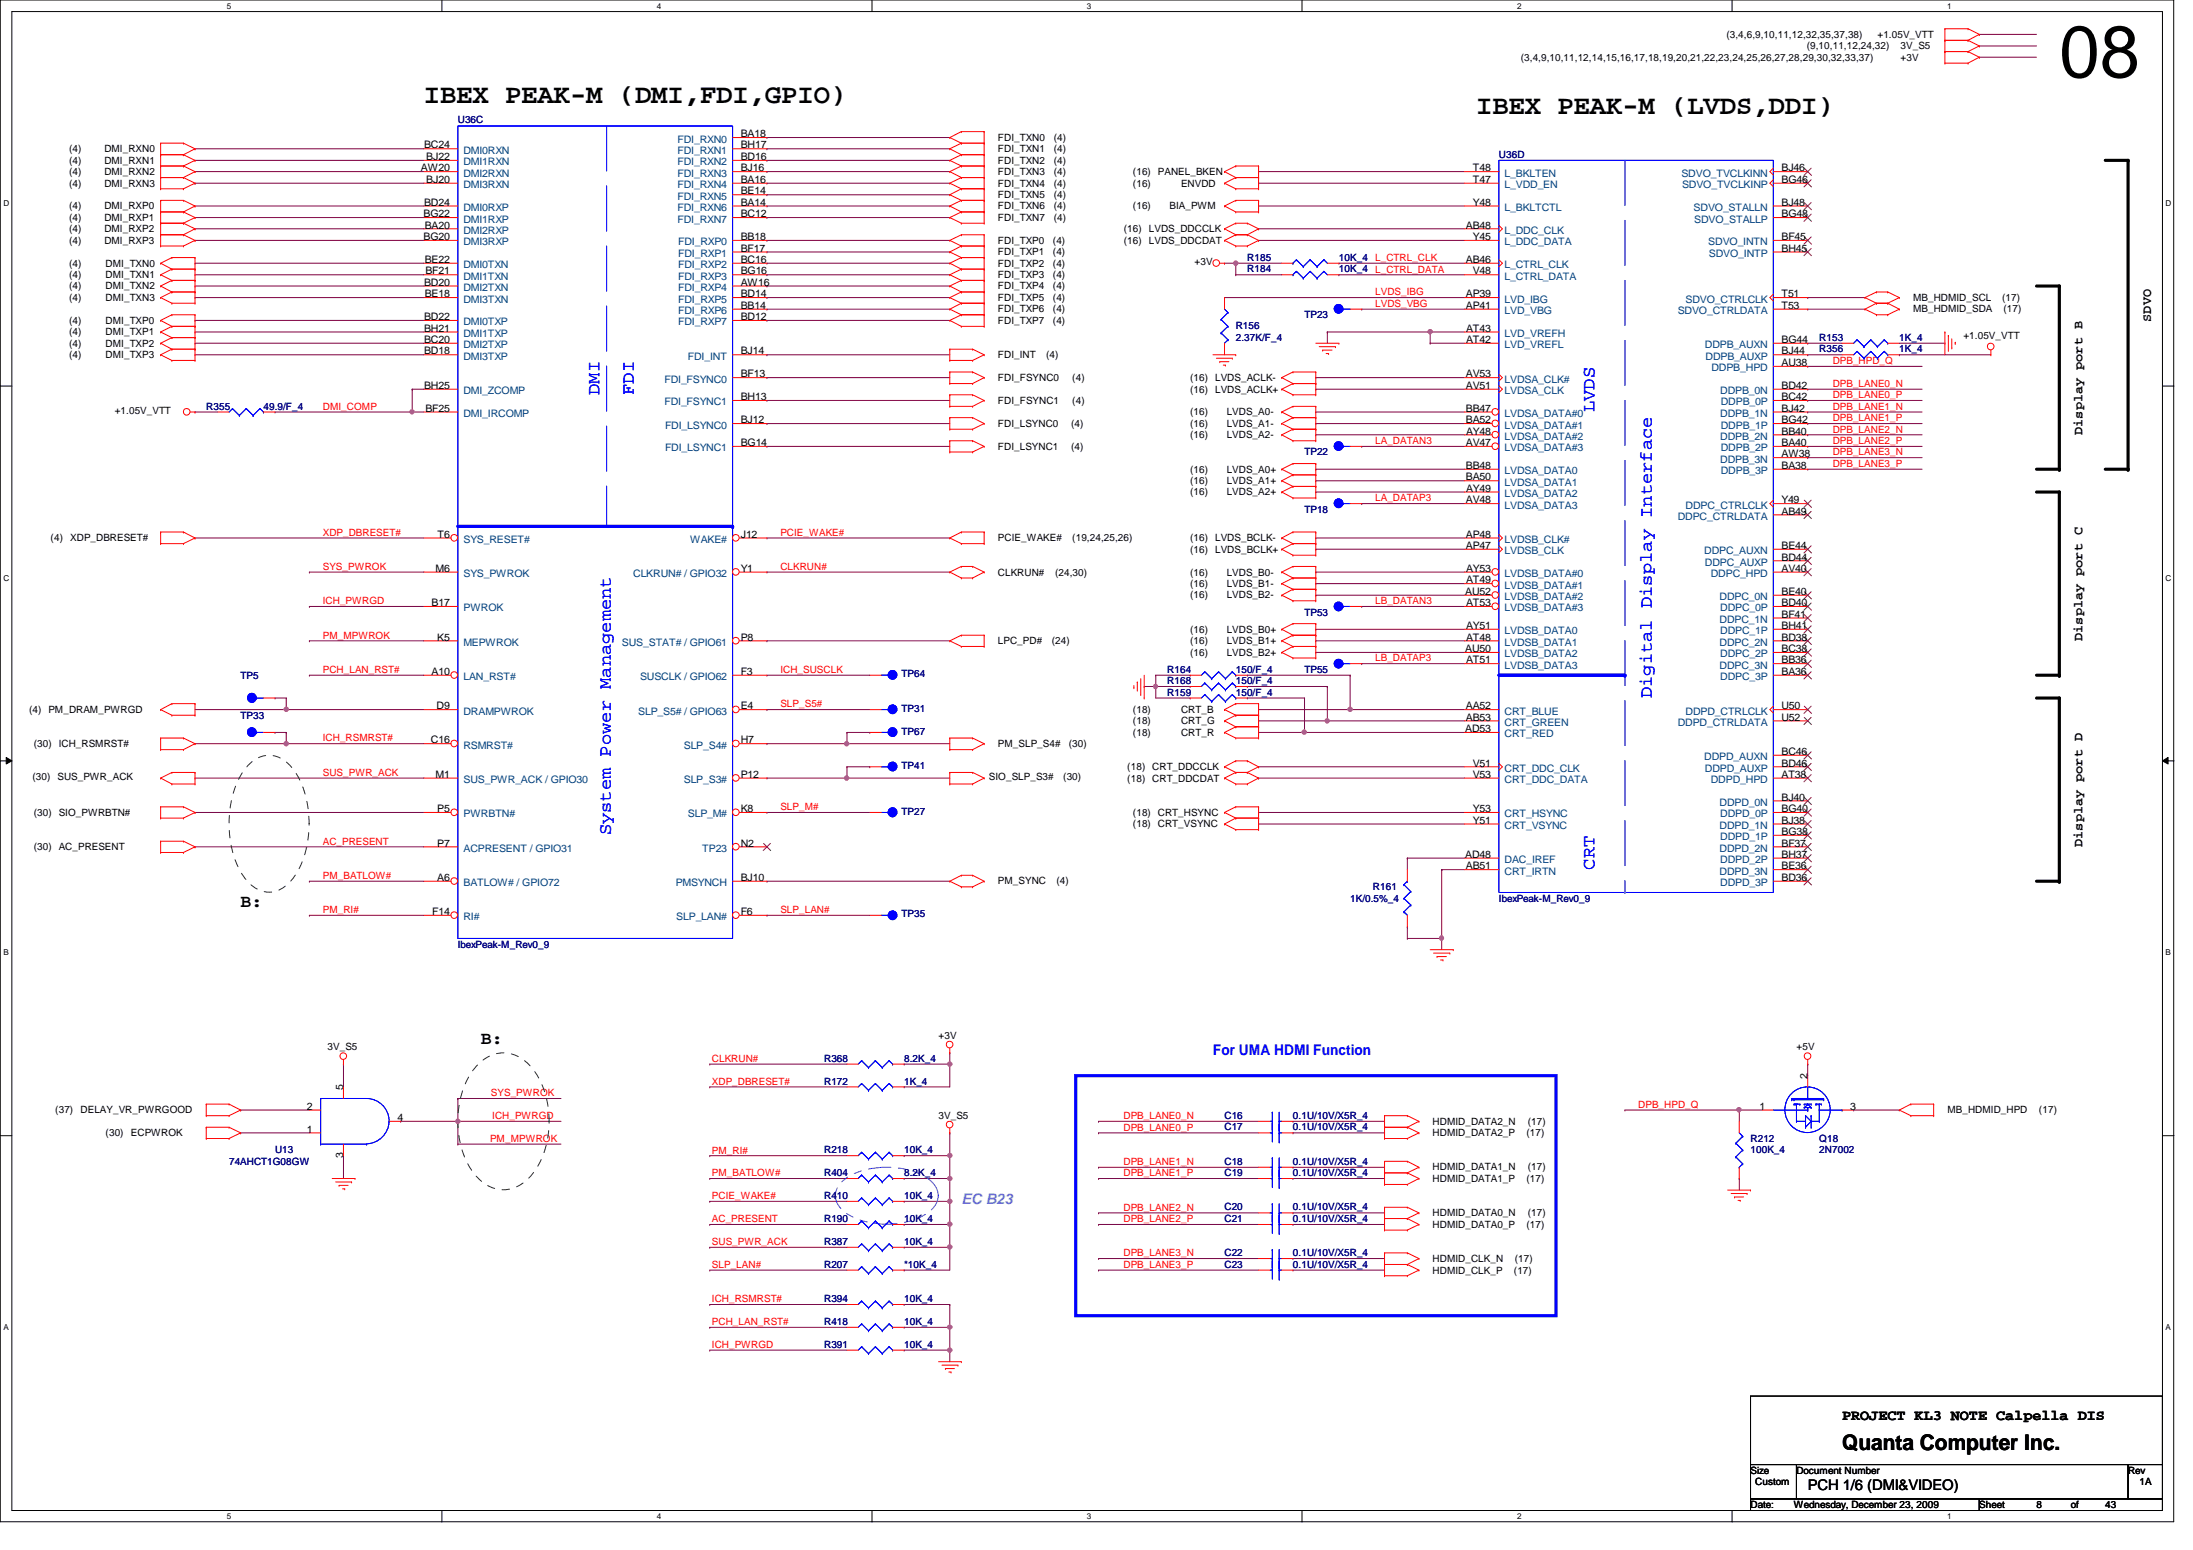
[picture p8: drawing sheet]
<svg xmlns="http://www.w3.org/2000/svg" width="297mm" height="210mm" viewBox="0 0 297 210" stroke-linecap="round" stroke-linejoin="round" font-family="sans-serif">
<defs><g id="words">
<text font-size="9.9" x="278.9" y="10.5">08</text>
<g font-size="3.7">
<text x="57.4" y="13.9">IBEX PEAK-M (DMI,FDI,GPIO)</text>
<text x="199.9" y="15.5">IBEX PEAK-M (LVDS,DDI)</text>
</g>
<text font-size="2.9" x="249.5" y="196.4">Quanta Computer Inc.</text>
<g font-size="2.5" fill="#00f">
<text x="81.2" y="53.5" transform="rotate(-90 81.2 53.5)">DMI</text>
<text x="85.8" y="53.5" transform="rotate(-90 85.8 53.5)">FDI</text>
<text x="216" y="55.8" transform="rotate(-90 216 55.8)">LVDS</text>
<text x="223.7" y="94.5" transform="rotate(-90 223.7 94.5)">Digital Display Interface</text>
<text x="82.8" y="113.1" transform="rotate(-90 82.8 113.1)">System Power Management</text>
<text x="216" y="117.8" transform="rotate(-90 216 117.8)">CRT</text>
</g>
<g font-size="2.5">
<text x="32.6" y="122.9">B:</text>
<text x="65.1" y="141.4">B:</text>
</g>
<text font-size="2" fill="#00f" x="164.3" y="142.9">For UMA HDMI Function</text>
<text font-size="2" fill="#8080ff" x="130.2" y="163">EC B23</text>
<g font-size="2">
<text x="249.5" y="192.2">PROJECT KL3 NOTE Calpella DIS</text>
<text x="244.9" y="201.7">PCH 1/6 (DMI&amp;VIDEO)</text>
</g>
<g font-size="1.8">
<text x="291.4" y="43.6" transform="rotate(-90 291.4 43.6)">SDVO</text>
<text x="282.1" y="58.9" transform="rotate(-90 282.1 58.9)">Display port B</text>
<text x="282.1" y="86.8" transform="rotate(-90 282.1 86.8)">Display port C</text>
<text x="282.1" y="114.7" transform="rotate(-90 282.1 114.7)">Display port D</text>
</g>
<g font-size="1.4">
<text x="233.8" y="5.1">(3,4,6,9,10,11,12,32,35,37,38)</text>
<text x="254.3" y="5.1">+1.05V_VTT</text>
<text x="206" y="8.2">(3,4,9,10,11,12,14,15,16,17,18,19,20,21,22,23,24,25,26,27,28,29,30,32,33,37)</text>
<text x="244.7" y="6.7">(9,10,11,12,24,32)</text>
<text x="257.4" y="8.2">+3V</text>
<text x="257.4" y="6.7">3V_S5</text>
<text x="9.4" y="20.6">(4)</text>
<text x="9.4" y="22.2">(4)</text>
<text x="9.4" y="23.7">(4)</text>
<text x="14.1" y="20.6">DMI_RXN0</text>
<text x="14.1" y="22.2">DMI_RXN1</text>
<text x="14.1" y="23.7">DMI_RXN2</text>
<text x="57" y="23.2">AW20</text>
<text x="57.4" y="20.1">BC24</text>
<text x="57.7" y="21.7">BJ22</text>
<text x="100.3" y="18.6">BA18</text>
<text x="100.3" y="20.1">BH17</text>
<text x="100.3" y="21.7">BD16</text>
<text x="100.3" y="23.2">BJ16</text>
<text x="135.2" y="19">FDI_TXN0</text>
<text x="135.2" y="20.6">FDI_TXN1</text>
<text x="135.2" y="22.2">FDI_TXN2</text>
<text x="135.2" y="23.7">FDI_TXN3</text>
<text x="142.7" y="19">(4)</text>
<text x="142.7" y="20.6">(4)</text>
<text x="142.7" y="22.2">(4)</text>
<text x="142.7" y="23.7">(4)</text>
<text x="153.5" y="23.7">(16)</text>
<text x="156.8" y="23.7">PANEL_BKEN</text>
<text x="199.5" y="23.2">T48</text>
<text x="241.3" y="23.2">BJ46</text>
<text x="9.4" y="25.3">(4)</text>
<text x="9.4" y="28.4">(4)</text>
<text x="9.4" y="29.9">(4)</text>
<text x="14.1" y="25.3">DMI_RXN3</text>
<text x="14.1" y="28.4">DMI_RXP0</text>
<text x="14.1" y="29.9">DMI_RXP1</text>
<text x="57.4" y="29.4">BG22</text>
<text x="57.4" y="27.9">BD24</text>
<text x="57.7" y="24.8">BJ20</text>
<text x="100.3" y="24.8">BA16</text>
<text x="100.3" y="26.3">BE14</text>
<text x="100.3" y="27.9">BA14</text>
<text x="100.3" y="29.4">BC12</text>
<text x="135.2" y="25.3">FDI_TXN4</text>
<text x="135.2" y="26.8">FDI_TXN5</text>
<text x="135.2" y="28.4">FDI_TXN6</text>
<text x="135.2" y="29.9">FDI_TXN7</text>
<text x="142.7" y="25.3">(4)</text>
<text x="142.7" y="26.8">(4)</text>
<text x="142.7" y="28.4">(4)</text>
<text x="142.7" y="29.9">(4)</text>
<text x="153.5" y="25.3">(16)</text>
<text x="153.5" y="28.4">(16)</text>
<text x="158.4" y="28.4">BIA_PWM</text>
<text x="160" y="25.3">ENVDD</text>
<text x="199.5" y="27.9">Y48</text>
<text x="199.5" y="24.8">T47</text>
<text x="241.3" y="24.8">BG46</text>
<text x="241.3" y="29.4">BG48</text>
<text x="241.3" y="27.9">BJ48</text>
<text x="9.4" y="31.5">(4)</text>
<text x="9.4" y="33">(4)</text>
<text x="14.1" y="31.5">DMI_RXP2</text>
<text x="14.1" y="33">DMI_RXP3</text>
<text x="57.4" y="32.5">BG20</text>
<text x="57.5" y="30.9">BA20</text>
<text x="57.5" y="35.6">BE22</text>
<text x="100.3" y="32.5">BB18</text>
<text x="100.3" y="34.1">BF17</text>
<text x="100.3" y="35.6">BC16</text>
<text x="135.2" y="33">FDI_TXP0</text>
<text x="135.2" y="34.5">FDI_TXP1</text>
<text x="142.6" y="33">(4)</text>
<text x="142.6" y="34.5">(4)</text>
<text x="152.2" y="31.5">(16)</text>
<text x="152.2" y="33">(16)</text>
<text x="155.6" y="31.5">LVDS_DDCCLK</text>
<text x="155.6" y="33">LVDS_DDCDAT</text>
<text x="161.8" y="35.9">+3V</text>
<text x="198.5" y="35.6">AB46</text>
<text x="198.5" y="30.9">AB48</text>
<text x="199.5" y="32.5">Y45</text>
<text x="241.3" y="34.1">BH45</text>
<text x="241.3" y="32.5">BF45</text>
<text x="9.4" y="36.1">(4)</text>
<text x="9.4" y="37.7">(4)</text>
<text x="9.4" y="39.2">(4)</text>
<text x="9.4" y="40.8">(4)</text>
<text x="14.3" y="36.1">DMI_TXN0</text>
<text x="14.3" y="37.7">DMI_TXN1</text>
<text x="14.3" y="39.2">DMI_TXN2</text>
<text x="14.3" y="40.8">DMI_TXN3</text>
<text x="57.4" y="38.7">BD20</text>
<text x="57.5" y="40.3">BE18</text>
<text x="57.6" y="37.2">BF21</text>
<text x="100.3" y="37.2">BG16</text>
<text x="100.3" y="38.7">AW16</text>
<text x="100.3" y="40.3">BD14</text>
<text x="100.3" y="41.8">BB14</text>
<text x="135.2" y="36.1">FDI_TXP2</text>
<text x="135.2" y="37.7">FDI_TXP3</text>
<text x="135.2" y="39.2">FDI_TXP4</text>
<text x="135.2" y="40.8">FDI_TXP5</text>
<text x="142.6" y="36.1">(4)</text>
<text x="142.6" y="37.7">(4)</text>
<text x="142.6" y="39.2">(4)</text>
<text x="142.6" y="40.8">(4)</text>
<text x="198.5" y="40.3">AP39</text>
<text x="198.5" y="41.8">AP41</text>
<text x="199.5" y="37.2">V48</text>
<text x="241.3" y="40.3">T51</text>
<text x="241.3" y="41.8">T53</text>
<text x="259.1" y="40.8">MB_HDMID_SCL</text>
<text x="271.2" y="40.8">(17)</text>
<text x="9.4" y="43.9">(4)</text>
<text x="9.4" y="45.4">(4)</text>
<text x="9.4" y="46.9">(4)</text>
<text x="14.3" y="43.9">DMI_TXP0</text>
<text x="14.3" y="45.4">DMI_TXP1</text>
<text x="14.3" y="46.9">DMI_TXP2</text>
<text x="57.4" y="43.3">BD22</text>
<text x="57.4" y="44.9">BH21</text>
<text x="57.4" y="46.4">BC20</text>
<text x="100.3" y="43.3">BD12</text>
<text x="135.2" y="42.3">FDI_TXP6</text>
<text x="135.2" y="43.9">FDI_TXP7</text>
<text x="142.6" y="42.3">(4)</text>
<text x="142.6" y="43.9">(4)</text>
<text x="198.6" y="44.9">AT43</text>
<text x="198.6" y="46.4">AT42</text>
<text x="241.3" y="46.4">BG44</text>
<text x="259.1" y="42.3">MB_HDMID_SDA</text>
<text x="265.9" y="45.8">+1.05V_VTT</text>
<text x="271.4" y="42.3">(17)</text>
<text x="9.4" y="48.5">(4)</text>
<text x="14.3" y="48.5">DMI_TXP3</text>
<text x="57.4" y="48">BD18</text>
<text x="57.4" y="52.7">BH25</text>
<text x="100.3" y="51.1">BF13</text>
<text x="100.3" y="48">BJ14</text>
<text x="135.2" y="48.5">FDI_INT</text>
<text x="135.2" y="51.6">FDI_FSYNC0</text>
<text x="141.7" y="48.5">(4)</text>
<text x="145.2" y="51.6">(4)</text>
<text x="161.2" y="51.6">(16)</text>
<text x="161.2" y="53.2">(16)</text>
<text x="164.6" y="51.6">LVDS_ACLK-</text>
<text x="164.6" y="53.2">LVDS_ACLK+</text>
<text x="198.5" y="51.1">AV53</text>
<text x="198.5" y="52.7">AV51</text>
<text x="241.3" y="52.7">BD42</text>
<text x="241.3" y="48">BJ44</text>
<text x="241.3" y="49.6">AU38</text>
<text x="15.5" y="56.1">+1.05V_VTT</text>
<text x="57.6" y="55.8">BF25</text>
<text x="100.3" y="54.2">BH13</text>
<text x="100.3" y="57.3">BJ12</text>
<text x="135.2" y="54.7">FDI_FSYNC1</text>
<text x="135.2" y="57.8">FDI_LSYNC0</text>
<text x="145.1" y="57.8">(4)</text>
<text x="145.2" y="54.7">(4)</text>
<text x="161.2" y="56.3">(16)</text>
<text x="161.2" y="57.8">(16)</text>
<text x="161.2" y="59.4">(16)</text>
<text x="166.2" y="56.3">LVDS_A0-</text>
<text x="166.2" y="57.8">LVDS_A1-</text>
<text x="166.2" y="59.4">LVDS_A2-</text>
<text x="198.5" y="55.8">BB47</text>
<text x="198.5" y="57.3">BA52</text>
<text x="198.6" y="58.8">AY48</text>
<text x="241.3" y="55.8">BJ42</text>
<text x="241.3" y="58.8">BB40</text>
<text x="241.3" y="54.2">BC42</text>
<text x="241.3" y="57.3">BG42</text>
<text x="100.3" y="60.4">BG14</text>
<text x="135.2" y="60.9">FDI_LSYNC1</text>
<text x="145.1" y="60.9">(4)</text>
<text x="161.2" y="64">(16)</text>
<text x="161.2" y="65.5">(16)</text>
<text x="166.2" y="64">LVDS_A0+</text>
<text x="166.2" y="65.5">LVDS_A1+</text>
<text x="198.5" y="60.4">AV47</text>
<text x="198.5" y="63.5">BB48</text>
<text x="198.5" y="65.1">BA50</text>
<text x="241.3" y="61.9">AW38</text>
<text x="241.3" y="60.4">BA40</text>
<text x="241.3" y="63.5">BA38</text>
<text x="161.2" y="67.1">(16)</text>
<text x="166.2" y="67.1">LVDS_A2+</text>
<text x="198.5" y="68.2">AV48</text>
<text x="198.6" y="66.6">AY49</text>
<text x="241.3" y="68.2">Y49</text>
<text x="241.3" y="69.7">AB49</text>
<text x="6.9" y="73.3">(4)</text>
<text x="9.5" y="73.3">XDP_DBRESET#</text>
<text x="59" y="77.4">M6</text>
<text x="59.3" y="72.8">T6</text>
<text x="100.3" y="72.8">J12</text>
<text x="100.3" y="77.4">Y1</text>
<text x="135.2" y="73.3">PCIE_WAKE#</text>
<text x="135.2" y="77.9">CLKRUN#</text>
<text x="142.9" y="77.9">(24,30)</text>
<text x="145.2" y="73.3">(19,24,25,26)</text>
<text x="161.2" y="77.9">(16)</text>
<text x="161.2" y="73.3">(16)</text>
<text x="161.2" y="74.8">(16)</text>
<text x="164.6" y="73.3">LVDS_BCLK-</text>
<text x="164.6" y="74.8">LVDS_BCLK+</text>
<text x="166.2" y="77.9">LVDS_B0-</text>
<text x="198.5" y="72.8">AP48</text>
<text x="198.5" y="74.3">AP47</text>
<text x="198.6" y="77.4">AY53</text>
<text x="241.3" y="74.3">BE44</text>
<text x="241.3" y="75.9">BD44</text>
<text x="241.3" y="77.4">AV40</text>
<text x="58.5" y="82.1">B17</text>
<text x="161.2" y="79.5">(16)</text>
<text x="161.2" y="81">(16)</text>
<text x="166.2" y="79.5">LVDS_B1-</text>
<text x="166.2" y="81">LVDS_B2-</text>
<text x="198.5" y="80.6">AU52</text>
<text x="198.6" y="79">AT49</text>
<text x="198.6" y="82.1">AT53</text>
<text x="241.3" y="80.6">BE40</text>
<text x="241.3" y="83.7">BF41</text>
<text x="241.3" y="82.1">BD40</text>
<text x="59.2" y="86.7">K5</text>
<text x="100.3" y="86.7">P8</text>
<text x="135.2" y="87.2">LPC_PD#</text>
<text x="142.4" y="87.2">(24)</text>
<text x="161.2" y="85.7">(16)</text>
<text x="161.2" y="87.2">(16)</text>
<text x="161.2" y="88.8">(16)</text>
<text x="166.2" y="85.7">LVDS_B0+</text>
<text x="166.2" y="87.2">LVDS_B1+</text>
<text x="166.2" y="88.8">LVDS_B2+</text>
<text x="198.5" y="88.3">AU50</text>
<text x="198.6" y="85.2">AY51</text>
<text x="198.6" y="86.7">AT48</text>
<text x="198.6" y="89.8">AT51</text>
<text x="241.3" y="86.7">BD38</text>
<text x="241.3" y="89.8">BB36</text>
<text x="241.3" y="85.2">BH41</text>
<text x="241.3" y="88.3">BC38</text>
<text x="58.5" y="91.4">A10</text>
<text x="100.3" y="91.4">F3</text>
<text x="241.3" y="91.4">BA36</text>
<text x="3.9" y="96.5">(4)</text>
<text x="4.6" y="101.2">(30)</text>
<text x="6.6" y="96.5">PM_DRAM_PWRGD</text>
<text x="8" y="101.2">ICH_RSMRST#</text>
<text x="58.4" y="100.7">C16</text>
<text x="59.1" y="96.1">D9</text>
<text x="100.3" y="100.7">H7</text>
<text x="100.3" y="96.1">E4</text>
<text x="135.2" y="101.2">PM_SLP_S4#</text>
<text x="144.8" y="101.2">(30)</text>
<text x="153.5" y="96.5">(18)</text>
<text x="153.5" y="99.7">(18)</text>
<text x="153.5" y="98.1">(18)</text>
<text x="160" y="96.5">CRT_B</text>
<text x="160" y="99.7">CRT_R</text>
<text x="160" y="98.1">CRT_G</text>
<text x="198.5" y="99.1">AD53</text>
<text x="198.5" y="96.1">AA52</text>
<text x="198.5" y="97.6">AB53</text>
<text x="241.3" y="96.1">U50</text>
<text x="241.3" y="97.6">U52</text>
<text x="4.4" y="105.7">(30)</text>
<text x="7.8" y="105.7">SUS_PWR_ACK</text>
<text x="59" y="105.3">M1</text>
<text x="100.3" y="105.3">P12</text>
<text x="133.9" y="105.7">SIO_SLP_S3#</text>
<text x="144" y="105.7">(30)</text>
<text x="152.7" y="105.8">(18)</text>
<text x="152.7" y="104.3">(18)</text>
<text x="156.1" y="105.8">CRT_DDCDAT</text>
<text x="156.1" y="104.3">CRT_DDCCLK</text>
<text x="199.5" y="103.8">V51</text>
<text x="199.5" y="105.3">V53</text>
<text x="241.3" y="102.2">BC46</text>
<text x="241.3" y="103.8">BD46</text>
<text x="241.3" y="105.3">AT38</text>
<text x="4.6" y="110.5">(30)</text>
<text x="8" y="110.5">SIO_PWRBTN#</text>
<text x="59.2" y="110">P5</text>
<text x="100.3" y="110">K8</text>
<text x="153.5" y="110.5">(18)</text>
<text x="153.5" y="112">(18)</text>
<text x="156.8" y="110.5">CRT_HSYNC</text>
<text x="156.8" y="112">CRT_VSYNC</text>
<text x="199.5" y="110">Y53</text>
<text x="199.5" y="111.5">Y51</text>
<text x="241.3" y="108.4">BJ40</text>
<text x="241.3" y="111.5">BJ38</text>
<text x="241.3" y="110">BG40</text>
<text x="241.3" y="113.1">BG38</text>
<text x="4.6" y="115.1">(30)</text>
<text x="8" y="115.1">AC_PRESENT</text>
<text x="59.2" y="114.6">P7</text>
<text x="59.2" y="119.3">A6</text>
<text x="100.3" y="119.3">BJ10</text>
<text x="100.3" y="114.6">N2</text>
<text x="135.2" y="119.8">PM_SYNC</text>
<text x="143.1" y="119.8">(4)</text>
<text x="198.5" y="116.2">AD48</text>
<text x="198.5" y="117.7">AB51</text>
<text x="241.3" y="114.6">BF37</text>
<text x="241.3" y="117.7">BE36</text>
<text x="241.3" y="116.2">BH37</text>
<text x="241.3" y="119.3">BD36</text>
<text x="58.5" y="123.9">F14</text>
<text x="100.3" y="123.9">F6</text>
<text x="44.4" y="142.2">3V_S5</text>
<text x="127.1" y="140.7">+3V</text>
<text x="243.3" y="142.2">+5V</text>
<text x="46.5" y="147.7" transform="rotate(-90 46.5 147.7)">5</text>
<text x="244.8" y="146.1" transform="rotate(-90 244.8 146.1)">2</text>
<text x="7.5" y="150.7">(37)</text>
<text x="10.9" y="150.7">DELAY_VR_PWRGOOD</text>
<text x="14.3" y="153.9">(30)</text>
<text x="17.7" y="153.9">ECPWROK</text>
<text x="41.6" y="150.3">2</text>
<text x="41.6" y="153.4">1</text>
<text x="53.8" y="151.8">4</text>
<text x="127.1" y="151.6">3V_S5</text>
<text x="194.1" y="152.3">HDMID_DATA2_N</text>
<text x="194.1" y="153.9">HDMID_DATA2_P</text>
<text x="206.8" y="153.9">(17)</text>
<text x="206.9" y="152.3">(17)</text>
<text x="238.3" y="150.3">1</text>
<text x="250.6" y="150.3">3</text>
<text x="263.8" y="150.7">MB_HDMID_HPD</text>
<text x="276.2" y="150.7">(17)</text>
<text x="46.5" y="156.8" transform="rotate(-90 46.5 156.8)">3</text>
<text x="194.1" y="158.5">HDMID_DATA1_N</text>
<text x="194.1" y="160.1">HDMID_DATA1_P</text>
<text x="206.8" y="160.1">(17)</text>
<text x="206.9" y="158.5">(17)</text>
<text x="194.1" y="164.7">HDMID_DATA0_N</text>
<text x="194.1" y="166.2">HDMID_DATA0_P</text>
<text x="206.8" y="166.2">(17)</text>
<text x="206.9" y="164.7">(17)</text>
<text x="194.1" y="170.9">HDMID_CLK_N</text>
<text x="194.1" y="172.5">HDMID_CLK_P</text>
<text x="205.1" y="172.5">(17)</text>
<text x="205.2" y="170.9">(17)</text>
<text x="237.1" y="199.6">Size</text>
<text x="237.7" y="201.1">Custom</text>
<text x="243.3" y="199.6">Document Number</text>
<text x="288.2" y="199.6">Rev</text>
<text x="289.8" y="201.1">1A</text>
<text x="237.1" y="204.2">Date:</text>
<text x="243" y="204.2">Wednesday, December 23, 2009</text>
<text x="268.1" y="204.2">Sheet</text>
<text x="275.8" y="204.2">8</text>
<text x="280.5" y="204.2">of</text>
<text x="285.2" y="204.2">43</text>
</g>
<g font-size="1.4" fill="#000080">
<text x="62" y="16.7">U36C</text>
<text x="203" y="21.4">U36D</text>
<text x="168.9" y="35.3">R185</text>
<text x="181.4" y="35.3">10K_4</text>
<text x="168.9" y="36.9">R184</text>
<text x="181.4" y="36.9">10K_4</text>
<text x="167.4" y="44.6">R156</text>
<text x="167.4" y="46.2">2.37K/F_4</text>
<text x="176.7" y="43.1">TP23</text>
<text x="246.4" y="47.7">R356</text>
<text x="246.4" y="46.2">R153</text>
<text x="257.3" y="47.7">1K_4</text>
<text x="257.3" y="46.2">1K_4</text>
<text x="27.9" y="55.5">R355</text>
<text x="35.7" y="55.5">49.9/F_4</text>
<text x="176.7" y="61.7">TP22</text>
<text x="176.7" y="69.4">TP18</text>
<text x="176.7" y="83.4">TP53</text>
<text x="32.6" y="91.9">TP5</text>
<text x="122.1" y="91.7">TP64</text>
<text x="158.1" y="94.2">R159</text>
<text x="158.1" y="92.7">R168</text>
<text x="158.1" y="91.1">R164</text>
<text x="167.4" y="94.2">150/F_4</text>
<text x="167.4" y="92.7">150/F_4</text>
<text x="167.4" y="91.1">150/F_4</text>
<text x="176.7" y="91.1">TP55</text>
<text x="32.6" y="97.3">TP33</text>
<text x="122.1" y="99.5">TP67</text>
<text x="122.1" y="96.4">TP31</text>
<text x="122.1" y="104.1">TP41</text>
<text x="122.1" y="110.3">TP27</text>
<text x="122.1" y="124.2">TP35</text>
<text x="182.9" y="122.1">1K/0.5%_4</text>
<text x="186" y="120.6">R161</text>
<text x="203" y="122.1">IbexPeak-M_Rev0_9</text>
<text x="62" y="128.3">IbexPeak-M_Rev0_9</text>
<text x="111.6" y="143.8">R368</text>
<text x="122.5" y="143.8">8.2K_4</text>
<text x="111.6" y="146.9">R172</text>
<text x="122.5" y="146.9">1K_4</text>
<text x="165.9" y="151.6">C16</text>
<text x="165.9" y="153.1">C17</text>
<text x="175.1" y="151.6">0.1U/10V/X5R_4</text>
<text x="175.1" y="153.1">0.1U/10V/X5R_4</text>
<text x="237.1" y="154.6">R212</text>
<text x="246.4" y="154.6">Q18</text>
<text x="31" y="157.7">74AHCT1G08GW</text>
<text x="37.3" y="156.2">U13</text>
<text x="111.6" y="156.2">R218</text>
<text x="111.6" y="159.3">R404</text>
<text x="122.5" y="156.2">10K_4</text>
<text x="122.5" y="159.3">8.2K_4</text>
<text x="165.9" y="159.3">C19</text>
<text x="165.9" y="157.7">C18</text>
<text x="175.1" y="159.3">0.1U/10V/X5R_4</text>
<text x="175.1" y="157.7">0.1U/10V/X5R_4</text>
<text x="237.1" y="156.2">100K_4</text>
<text x="246.4" y="156.2">2N7002</text>
<text x="111.6" y="165.5">R190</text>
<text x="111.6" y="162.4">R410</text>
<text x="122.5" y="165.5">10K_4</text>
<text x="122.5" y="162.4">10K_4</text>
<text x="165.9" y="165.5">C21</text>
<text x="165.9" y="163.9">C20</text>
<text x="175.1" y="165.5">0.1U/10V/X5R_4</text>
<text x="175.1" y="163.9">0.1U/10V/X5R_4</text>
<text x="111.6" y="168.6">R387</text>
<text x="111.6" y="171.7">R207</text>
<text x="122.5" y="168.6">10K_4</text>
<text x="122.5" y="171.7">*10K_4</text>
<text x="165.9" y="170.1">C22</text>
<text x="165.9" y="171.7">C23</text>
<text x="175.1" y="170.1">0.1U/10V/X5R_4</text>
<text x="175.1" y="171.7">0.1U/10V/X5R_4</text>
<text x="111.6" y="179.4">R418</text>
<text x="111.6" y="176.3">R394</text>
<text x="122.5" y="179.4">10K_4</text>
<text x="122.5" y="176.3">10K_4</text>
<text x="111.6" y="182.5">R391</text>
<text x="122.5" y="182.5">10K_4</text>
</g>
<g font-size="1.4" fill="#004080">
<text x="62.8" y="20.8">DMI0RXN</text>
<text x="62.8" y="22.4">DMI1RXN</text>
<text x="62.8" y="23.9">DMI2RXN</text>
<text x="91.8" y="19.3">FDI_RXN0</text>
<text x="91.8" y="20.8">FDI_RXN1</text>
<text x="91.8" y="22.4">FDI_RXN2</text>
<text x="91.8" y="23.9">FDI_RXN3</text>
<text x="203.8" y="23.9">L_BKLTEN</text>
<text x="227.8" y="23.9">SDVO_TVCLKINN</text>
<text x="62.8" y="25.5">DMI3RXN</text>
<text x="62.8" y="28.6">DMI0RXP</text>
<text x="91.8" y="25.5">FDI_RXN4</text>
<text x="91.8" y="27.1">FDI_RXN5</text>
<text x="91.8" y="28.6">FDI_RXN6</text>
<text x="203.8" y="28.6">L_BKLTCTL</text>
<text x="203.8" y="25.5">L_VDD_EN</text>
<text x="227.8" y="25.5">SDVO_TVCLKINP</text>
<text x="229.4" y="28.6">SDVO_STALLN</text>
<text x="62.8" y="30.1">DMI1RXP</text>
<text x="62.8" y="31.7">DMI2RXP</text>
<text x="62.8" y="33.2">DMI3RXP</text>
<text x="91.8" y="30.1">FDI_RXN7</text>
<text x="91.9" y="33.2">FDI_RXP0</text>
<text x="91.9" y="34.8">FDI_RXP1</text>
<text x="203.8" y="31.7">L_DDC_CLK</text>
<text x="203.8" y="33.2">L_DDC_DATA</text>
<text x="229.5" y="30.1">SDVO_STALLP</text>
<text x="231.4" y="33.2">SDVO_INTN</text>
<text x="231.5" y="34.8">SDVO_INTP</text>
<text x="62.8" y="36.3">DMI0TXN</text>
<text x="62.8" y="37.9">DMI1TXN</text>
<text x="62.8" y="39.4">DMI2TXN</text>
<text x="62.8" y="41">DMI3TXN</text>
<text x="91.9" y="36.3">FDI_RXP2</text>
<text x="91.9" y="37.9">FDI_RXP3</text>
<text x="91.9" y="39.4">FDI_RXP4</text>
<text x="91.9" y="41">FDI_RXP5</text>
<text x="203.8" y="36.3">L_CTRL_CLK</text>
<text x="203.8" y="37.9">L_CTRL_DATA</text>
<text x="203.8" y="41">LVD_IBG</text>
<text x="228.3" y="41">SDVO_CTRLCLK</text>
<text x="62.8" y="44.1">DMI0TXP</text>
<text x="62.8" y="45.6">DMI1TXP</text>
<text x="62.8" y="47.2">DMI2TXP</text>
<text x="91.9" y="42.5">FDI_RXP6</text>
<text x="91.9" y="44.1">FDI_RXP7</text>
<text x="203.8" y="45.6">LVD_VREFH</text>
<text x="203.8" y="47.2">LVD_VREFL</text>
<text x="203.8" y="42.5">LVD_VBG</text>
<text x="227.2" y="42.5">SDVO_CTRLDATA</text>
<text x="230.9" y="47.2">DDPB_AUXN</text>
<text x="62.8" y="48.7">DMI3TXP</text>
<text x="62.8" y="53.4">DMI_ZCOMP</text>
<text x="90" y="51.8">FDI_FSYNC0</text>
<text x="93.2" y="48.7">FDI_INT</text>
<text x="203.8" y="51.8">LVDSA_CLK#</text>
<text x="203.8" y="53.4">LVDSA_CLK</text>
<text x="231" y="48.7">DDPB_AUXP</text>
<text x="231.8" y="50.3">DDPB_HPD</text>
<text x="233" y="53.4">DDPB_0N</text>
<text x="62.8" y="56.5">DMI_IRCOMP</text>
<text x="90" y="54.9">FDI_FSYNC1</text>
<text x="90.1" y="58">FDI_LSYNC0</text>
<text x="203.8" y="56.5">LVDSA_DATA#0</text>
<text x="203.8" y="58">LVDSA_DATA#1</text>
<text x="203.8" y="59.6">LVDSA_DATA#2</text>
<text x="233" y="56.5">DDPB_1N</text>
<text x="233" y="59.6">DDPB_2N</text>
<text x="233.1" y="54.9">DDPB_0P</text>
<text x="233.1" y="58">DDPB_1P</text>
<text x="90.1" y="61.1">FDI_LSYNC1</text>
<text x="203.8" y="61.1">LVDSA_DATA#3</text>
<text x="203.8" y="64.2">LVDSA_DATA0</text>
<text x="203.8" y="65.8">LVDSA_DATA1</text>
<text x="233" y="62.7">DDPB_3N</text>
<text x="233.1" y="61.1">DDPB_2P</text>
<text x="233.1" y="64.2">DDPB_3P</text>
<text x="203.8" y="67.3">LVDSA_DATA2</text>
<text x="203.8" y="68.9">LVDSA_DATA3</text>
<text x="227.2" y="70.4">DDPC_CTRLDATA</text>
<text x="228.3" y="68.9">DDPC_CTRLCLK</text>
<text x="62.8" y="73.5">SYS_RESET#</text>
<text x="93.5" y="73.5">WAKE#</text>
<text x="203.8" y="73.5">LVDSB_CLK#</text>
<text x="203.8" y="75.1">LVDSB_CLK</text>
<text x="230.8" y="75.1">DDPC_AUXN</text>
<text x="230.9" y="76.6">DDPC_AUXP</text>
<text x="62.8" y="78.1">SYS_PWROK</text>
<text x="62.8" y="82.8">PWROK</text>
<text x="85.8" y="78.1">CLKRUN# / GPIO32</text>
<text x="203.8" y="78.1">LVDSB_DATA#0</text>
<text x="203.8" y="79.7">LVDSB_DATA#1</text>
<text x="203.8" y="81.3">LVDSB_DATA#2</text>
<text x="203.8" y="82.8">LVDSB_DATA#3</text>
<text x="231.7" y="78.1">DDPC_HPD</text>
<text x="232.9" y="81.3">DDPC_0N</text>
<text x="233" y="82.8">DDPC_0P</text>
<text x="62.8" y="87.5">MEPWROK</text>
<text x="84.2" y="87.5">SUS_STAT# / GPIO61</text>
<text x="203.8" y="85.9">LVDSB_DATA0</text>
<text x="203.8" y="87.5">LVDSB_DATA1</text>
<text x="203.8" y="89">LVDSB_DATA2</text>
<text x="232.9" y="84.4">DDPC_1N</text>
<text x="232.9" y="87.5">DDPC_2N</text>
<text x="233" y="85.9">DDPC_1P</text>
<text x="233" y="89">DDPC_2P</text>
<text x="62.8" y="92.1">LAN_RST#</text>
<text x="86.7" y="92.1">SUSCLK / GPIO62</text>
<text x="203.8" y="90.6">LVDSB_DATA3</text>
<text x="232.9" y="90.6">DDPC_3N</text>
<text x="233" y="92.1">DDPC_3P</text>
<text x="62.8" y="101.4">RSMRST#</text>
<text x="62.8" y="96.8">DRAMPWROK</text>
<text x="86.4" y="96.8">SLP_S5# / GPIO63</text>
<text x="92.6" y="101.4">SLP_S4#</text>
<text x="203.8" y="96.8">CRT_BLUE</text>
<text x="203.8" y="98.3">CRT_GREEN</text>
<text x="203.8" y="99.9">CRT_RED</text>
<text x="227.2" y="98.3">DDPD_CTRLDATA</text>
<text x="228.3" y="96.8">DDPD_CTRLCLK</text>
<text x="62.8" y="106">SUS_PWR_ACK / GPIO30</text>
<text x="92.6" y="106">SLP_S3#</text>
<text x="203.8" y="104.5">CRT_DDC_CLK</text>
<text x="203.8" y="106">CRT_DDC_DATA</text>
<text x="230.8" y="103">DDPD_AUXN</text>
<text x="230.9" y="104.5">DDPD_AUXP</text>
<text x="231.7" y="106">DDPD_HPD</text>
<text x="62.8" y="110.7">PWRBTN#</text>
<text x="93.2" y="110.7">SLP_M#</text>
<text x="203.8" y="110.7">CRT_HSYNC</text>
<text x="203.8" y="112.3">CRT_VSYNC</text>
<text x="232.9" y="109.1">DDPD_0N</text>
<text x="232.9" y="112.3">DDPD_1N</text>
<text x="233" y="110.7">DDPD_0P</text>
<text x="233" y="113.8">DDPD_1P</text>
<text x="62.8" y="115.4">ACPRESENT / GPIO31</text>
<text x="95.1" y="115.4">TP23</text>
<text x="203.8" y="118.4">CRT_IRTN</text>
<text x="203.8" y="116.9">DAC_IREF</text>
<text x="232.9" y="115.4">DDPD_2N</text>
<text x="232.9" y="118.4">DDPD_3N</text>
<text x="233" y="116.9">DDPD_2P</text>
<text x="62.8" y="124.6">RI#</text>
<text x="62.8" y="120">BATLOW# / GPIO72</text>
<text x="91.5" y="120">PMSYNCH</text>
<text x="91.6" y="124.6">SLP_LAN#</text>
<text x="233" y="120">DDPD_3P</text>
</g>
<g font-size="1.4" fill="#f00">
<text x="186.3" y="35.3">L_CTRL_CLK</text>
<text x="186.3" y="36.9">L_CTRL_DATA</text>
<text x="186.3" y="40">LVDS_IBG</text>
<text x="186.3" y="41.6">LVDS_VBG</text>
<text x="248.2" y="49.3">DPB_HPD_Q</text>
<text x="248.2" y="52.4">DPB_LANE0_N</text>
<text x="248.2" y="53.9">DPB_LANE0_P</text>
<text x="43.7" y="55.5">DMI_COMP</text>
<text x="248.2" y="57.1">DPB_LANE1_P</text>
<text x="248.2" y="55.5">DPB_LANE1_N</text>
<text x="248.2" y="58.6">DPB_LANE2_N</text>
<text x="186.3" y="60.2">LA_DATAN3</text>
<text x="248.2" y="61.7">DPB_LANE3_N</text>
<text x="248.2" y="60.2">DPB_LANE2_P</text>
<text x="248.2" y="63.2">DPB_LANE3_P</text>
<text x="186.3" y="67.9">LA_DATAP3</text>
<text x="43.7" y="77.2">SYS_PWROK</text>
<text x="43.7" y="72.6">XDP_DBRESET#</text>
<text x="105.7" y="72.6">PCIE_WAKE#</text>
<text x="105.7" y="77.2">CLKRUN#</text>
<text x="43.7" y="81.8">ICH_PWRGD</text>
<text x="186.3" y="81.8">LB_DATAN3</text>
<text x="43.7" y="86.5">PM_MPWROK</text>
<text x="186.3" y="89.6">LB_DATAP3</text>
<text x="43.7" y="91.1">PCH_LAN_RST#</text>
<text x="105.7" y="91.1">ICH_SUSCLK</text>
<text x="105.7" y="95.8">SLP_S5#</text>
<text x="43.7" y="100.4">ICH_RSMRST#</text>
<text x="43.7" y="105.1">SUS_PWR_ACK</text>
<text x="105.7" y="109.7">SLP_M#</text>
<text x="43.7" y="119">PM_BATLOW#</text>
<text x="43.7" y="114.4">AC_PRESENT</text>
<text x="43.7" y="123.7">PM_RI#</text>
<text x="105.7" y="123.7">SLP_LAN#</text>
<text x="96.4" y="143.8">CLKRUN#</text>
<text x="66.5" y="148.5">SYS_PWROK</text>
<text x="96.4" y="146.9">XDP_DBRESET#</text>
<text x="66.4" y="154.6">PM_MPWROK</text>
<text x="66.7" y="151.6">ICH_PWRGD</text>
<text x="152.2" y="153.1">DPB_LANE0_P</text>
<text x="152.2" y="151.6">DPB_LANE0_N</text>
<text x="221.9" y="150">DPB_HPD_Q</text>
<text x="96.4" y="156.2">PM_RI#</text>
<text x="96.4" y="159.3">PM_BATLOW#</text>
<text x="152.2" y="159.3">DPB_LANE1_P</text>
<text x="152.2" y="157.8">DPB_LANE1_N</text>
<text x="96.4" y="162.4">PCIE_WAKE#</text>
<text x="96.4" y="165.5">AC_PRESENT</text>
<text x="152.2" y="165.5">DPB_LANE2_P</text>
<text x="152.2" y="164">DPB_LANE2_N</text>
<text x="96.4" y="168.6">SUS_PWR_ACK</text>
<text x="96.4" y="171.7">SLP_LAN#</text>
<text x="152.2" y="170.1">DPB_LANE3_N</text>
<text x="152.2" y="171.7">DPB_LANE3_P</text>
<text x="96.4" y="176.4">ICH_RSMRST#</text>
<text x="96.4" y="179.5">PCH_LAN_RST#</text>
<text x="96.4" y="182.5">ICH_PWRGD</text>
</g>
<g font-size="1.1">
<text x="30.7" y="1.2">5</text>
<text x="89" y="1.2">4</text>
<text x="147.2" y="1.2">3</text>
<text x="205.5" y="1.2">2</text>
<text x="263.7" y="1.2">1</text>
<text x=".5" y="27.9">D</text>
<text x="293.3" y="27.9">D</text>
<text x=".5" y="78.6">C</text>
<text x="293.3" y="78.6">C</text>
<text x=".5" y="129.4">B</text>
<text x="293.3" y="129.4">B</text>
<text x=".5" y="180.1">A</text>
<text x="293.3" y="180.1">A</text>
<text x="30.7" y="205.7">5</text>
<text x="89" y="205.7">4</text>
<text x="147.2" y="205.7">3</text>
<text x="205.5" y="205.7">2</text>
<text x="263.7" y="205.7">1</text>
</g>
</g></defs>
<path d="M0 0h294.4v206.1h-294.4zM1.6 1.6h291.3v203h-291.3z" fill="none" stroke="#000" stroke-width=".14"/>
<g fill="#fff">
<path d="M30.7 .2h.6v1.2h-.6z"/>
<path d="M30.7 204.8h.6v1.2h-.6z"/>
</g>
<path d="M59.9 0v1.6M59.9 204.6v1.5" fill="none" stroke="#000" stroke-width=".14"/>
<g fill="#fff">
<path d="M89 .2h.6v1.2h-.6z"/>
<path d="M89 204.8h.6v1.2h-.6z"/>
</g>
<path d="M118.1 0v1.6M118.1 204.6v1.5" fill="none" stroke="#000" stroke-width=".14"/>
<g fill="#fff">
<path d="M147.2 .2h.6v1.2h-.6z"/>
<path d="M147.2 204.8h.6v1.2h-.6z"/>
</g>
<path d="M176.4 0v1.6M176.4 204.6v1.5" fill="none" stroke="#000" stroke-width=".14"/>
<g fill="#fff">
<path d="M205.5 .2h.6v1.2h-.6z"/>
<path d="M205.5 204.8h.6v1.2h-.6z"/>
</g>
<path d="M234.6 0v1.6M234.6 204.6v1.5" fill="none" stroke="#000" stroke-width=".14"/>
<g fill="#fff">
<path d="M263.7 .2h.6v1.2h-.6z"/>
<path d="M263.7 204.8h.6v1.2h-.6z"/>
<path d="M.5 26.9h.7v1.2h-.7z"/>
<path d="M293.3 26.9h.8v1.2h-.8z"/>
<path d="M.5 77.6h.7v1.2h-.7z"/>
<path d="M293.3 77.6h.8v1.2h-.8z"/>
</g>
<path d="M0 52.3h1.6M292.9 52.3h1.6" fill="none" stroke="#000" stroke-width=".14"/>
<g fill="#fff">
<path d="M.5 128.4h.7v1.2h-.7z"/>
<path d="M293.3 128.4h.7v1.2h-.7z"/>
</g>
<path d="M0 103h1.6M.8 102.6l.8 .4-.8 .5zM292.9 103l.8-.4v.9zM292.9 103h1.6" fill="none" stroke="#000" stroke-width=".14"/>
<path d="M.8 102.6l.8 .4-.8 .5zM292.9 103l.8-.4v.9z" fill="#000"/>
<g fill="#fff">
<path d="M.5 179.2h.7v1.1h-.7z"/>
<path d="M293.3 179.2h.7v1.1h-.7z"/>
</g>
<path d="M0 153.8h1.6M292.9 153.8h1.6" fill="none" stroke="#000" stroke-width=".14"/>
<path d="M26.4 20.2h.1M26.4 21.7h.1M26.4 20.2h31M26.4 21.7h31M55.8 52.7h.1M55.8 55.8h.1M55.8 52.7h1.6M55.8 52.7v3.1M55.8 55.8h1.6" fill="none" stroke="#800040" stroke-width=".14"/>
<circle cx="55.8" cy="55.8" r=".29" fill="#f0f"/>
<circle cx="55.8" cy="55.8" r=".29" fill="none" stroke="#f0f" stroke-width=".14"/>
<path d="M37.3 55.8h.1M37.3 55.8h18.5M41.9 77.5h.1M41.9 77.5h15.5M38.8 100.7h.1M38.8 100.7h18.6" fill="none" stroke="#800040" stroke-width=".14"/>
<circle cx="38.8" cy="100.7" r=".3" fill="#f0f"/>
<circle cx="38.8" cy="100.7" r=".3" fill="none" stroke="#f0f" stroke-width=".14"/>
<g fill="none" stroke="#800040" stroke-width=".14">
<path d="M103.9 72.9h.1M103.9 77.5h.1M103.9 72.9h24.7M103.9 77.5h24.7M103.9 86.8h.1M103.9 91.4h.1M103.9 96.1h.1M103.9 86.8h24.7M103.9 91.4h13.9M103.9 96.1h13.9M26.4 105.4h.1M26.4 105.4h31"/>
<path d="M41.9 119.3h.1M41.9 119.3h15.5M114.7 105.4h.1M114.7 105.4h13.9M41.9 124h.1M41.9 124h15.5"/>
</g>
<circle cx="114.7" cy="105.4" r=".3" fill="#f0f"/>
<circle cx="114.7" cy="105.4" r=".3" fill="none" stroke="#f0f" stroke-width=".14"/>
<g fill="none" stroke="#800040" stroke-width=".14">
<path d="M26.4 72.9h.1M26.4 72.9h31M103.9 110h.1M103.9 119.3h.1M103.9 110h13.9M103.9 119.3h24.7M96.1 176.7h.1M96.1 179.7h.1M96.1 176.7h18.6M96.1 179.7h18.6M122.5 176.7h.1M122.5 176.7h6.1"/>
<path d="M128.6 179.7h.1M128.6 176.7h.1M128.6 176.7v6.1"/>
</g>
<circle cx="128.7" cy="179.7" r=".29" fill="#f0f"/>
<circle cx="128.7" cy="179.7" r=".29" fill="none" stroke="#f0f" stroke-width=".14"/>
<g fill="none" stroke="#800040" stroke-width=".14">
<path d="M26.4 23.2h.1M26.4 24.8h.1M26.4 27.9h.1M26.4 29.5h.1M26.4 31h.1M26.4 32.6h.1M26.4 35.6h.1M26.4 37.2h.1M26.4 38.7h.1M26.4 23.2h31M26.4 24.8h31M26.4 27.9h31"/>
<path d="M26.4 29.5h31M26.4 31h31M26.4 32.6h31M26.4 35.6h31M26.4 37.2h31M26.4 38.7h31M26.4 40.3h.1M26.4 43.4h.1M26.4 45h.1M26.4 46.5h.1M26.4 48h.1M26.4 55.8h.1"/>
<path d="M26.4 40.3h31M26.4 43.4h31M26.4 45h31M26.4 46.5h31M26.4 48h31M26.4 55.8h3.1M41.9 86.8h.1M41.9 91.4h.1M41.9 86.8h15.5M41.9 91.4h15.5M26.4 114.7h.1M26.4 114.7h31"/>
<path d="M103.9 124h.1M103.9 124h13.9M128.6 159.6h.1M128.6 159.6v3.1M122.5 179.7h.1M122.5 179.7h6.1"/>
</g>
<circle cx="128.6" cy="159.6" r=".3" fill="#f0f"/>
<circle cx="128.6" cy="159.6" r=".3" fill="none" stroke="#f0f" stroke-width=".14"/>
<g fill="none" stroke="#800040" stroke-width=".14">
<path d="M96.1 156.5h.1M96.1 159.6h.1M96.1 156.5h18.6M96.1 159.6h18.6M122.5 156.5h.1M122.5 159.6h.1M122.5 156.5h6.1M128.6 153.4h.1M128.6 156.5h.1M128.6 153.4v6.2h-6.1M96.1 162.7h.1M96.1 162.7h18.6"/>
<path d="M122.5 162.7h.1M122.5 162.7h6.1"/>
</g>
<circle cx="128.7" cy="156.5" r=".29" fill="#f0f"/>
<circle cx="128.7" cy="156.5" r=".29" fill="none" stroke="#f0f" stroke-width=".14"/>
<path d="M195.3 117.8h.1M195.3 117.8h3.1M195.3 127.1h.1M195.3 127.1v1.5" fill="none" stroke="#800040" stroke-width=".14"/>
<circle cx="195.2" cy="127" r=".29" fill="#f0f"/>
<circle cx="195.2" cy="127" r=".29" fill="none" stroke="#f0f" stroke-width=".14"/>
<path d="M114.7 100.7h.1M114.7 100.7h13.9M190.6 116.2h.1M190.6 116.2h7.8M190.6 127.1h.1M190.6 125.5h.1M190.6 127.1h4.7M190.6 125.5v1.6" fill="none" stroke="#800040" stroke-width=".14"/>
<circle cx="114.7" cy="100.7" r=".3" fill="#f0f"/>
<circle cx="114.7" cy="100.7" r=".3" fill="none" stroke="#f0f" stroke-width=".14"/>
<path d="M96.1 165.8h.1M96.1 168.9h.1M96.1 165.8h18.6M96.1 168.9h18.6M122.5 165.8h.1M122.5 168.9h.1M122.5 165.8h6.1M122.5 168.9h6.1" fill="none" stroke="#800040" stroke-width=".14"/>
<circle cx="128.6" cy="168.9" r=".3" fill="#f0f"/>
<circle cx="128.6" cy="168.9" r=".3" fill="none" stroke="#f0f" stroke-width=".14"/>
<path d="M128.6 165.8h.1M128.6 162.7h.1M128.6 162.7v6.2" fill="none" stroke="#800040" stroke-width=".14"/>
<circle cx="128.6" cy="165.8" r=".3" fill="#f0f"/>
<circle cx="128.6" cy="165.8" r=".3" fill="none" stroke="#f0f" stroke-width=".14"/>
<circle cx="128.6" cy="162.7" r=".3" fill="#f0f"/>
<circle cx="128.6" cy="162.7" r=".3" fill="none" stroke="#f0f" stroke-width=".14"/>
<path d="M96.1 182.8h.1M96.1 182.8h18.6M122.5 182.8h.1M122.5 182.8h6.1" fill="none" stroke="#800040" stroke-width=".14"/>
<circle cx="128.6" cy="182.8" r=".3" fill="#f0f"/>
<circle cx="128.6" cy="182.8" r=".3" fill="none" stroke="#f0f" stroke-width=".14"/>
<path d="M54.3 151.8h.1M54.3 151.8h21.7M62 148.8h.1M62 151.8h.1M62 148.8v3M62 148.8h14M96.1 147.2h.1M96.1 147.2h18.6M122.5 147.2h.1M128.6 144.1h.1M128.6 144.1v3.1h-6.1" fill="none" stroke="#800040" stroke-width=".14"/>
<circle cx="62" cy="151.8" r=".3" fill="#f0f"/>
<circle cx="62" cy="151.8" r=".3" fill="none" stroke="#f0f" stroke-width=".14"/>
<g fill="none" stroke="#800040" stroke-width=".14">
<path d="M26.4 96.1h12.4M38.8 96.1h.1M26.4 110h.1M26.4 110h31M195.3 117.8h.1M195.3 117.8v9.3M32.6 153.4h.1M32.6 150.3h.1M32.6 153.4h9.3M32.6 150.3h9.3M46.5 144.1h.1M46.5 156.5h.1"/>
<path d="M46.5 144.1v3.1M46.5 156.5v3.1"/>
</g>
<circle cx="38.8" cy="96" r=".3" fill="#f0f"/>
<circle cx="38.8" cy="96" r=".3" fill="none" stroke="#f0f" stroke-width=".14"/>
<g fill="none" stroke="#800040" stroke-width=".14">
<path d="M37.3 99.2h.1M37.3 94.5h.1M37.3 99.2h1.5M37.3 94.5h1.5M38.8 94.5h.1M38.8 96.1h.1M38.8 99.2h.1M38.8 94.5v1.6M38.8 99.2v1.5h-12.4M38.8 96.1h18.6M114.7 99.2h.1M114.7 99.2v1.5h-10.8"/>
<path d="M114.7 99.2h3.1M117.8 99.2h.1M26.4 100.7h.1M103.9 100.7h.1M103.9 105.4h.1M114.7 103.8h.1M114.7 103.8v1.6h-10.8M114.7 103.8h3.1M117.8 103.8h.1M96.1 144.1h.1M96.1 144.1h18.6M122.5 144.1h.1"/>
<path d="M122.5 144.1h6.1M96.1 172h.1M96.1 172h18.6M122.5 172h.1M128.6 168.9h.1M128.6 168.9v3.1h-6.1"/>
</g>
<circle cx="128.6" cy="144.1" r=".3" fill="#f0f"/>
<circle cx="128.6" cy="144.1" r=".3" fill="none" stroke="#f0f" stroke-width=".14"/>
<g fill="none" stroke="#800040" stroke-width=".14">
<path d="M103.9 18.6h.1M103.9 18.6h24.7M268.1 7.7h.1M268.1 4.7h.1M268.1 6.2h.1M268.1 7.7h7.7M268.1 4.7h7.7M268.1 6.2h7.7M103.9 32.6h.1M103.9 34.1h.1M103.9 35.6h.1M103.9 38.7h.1"/>
<path d="M103.9 37.2h.1M103.9 20.2h.1M103.9 21.7h.1M103.9 24.8h.1M103.9 26.4h.1M103.9 27.9h.1M103.9 29.5h.1M103.9 23.2h.1M103.9 32.6h24.7M103.9 34.1h24.7M103.9 35.6h24.7M103.9 38.7h24.7"/>
<path d="M103.9 37.2h24.7M103.9 20.2h24.7M103.9 21.7h24.7M103.9 24.8h24.7M103.9 26.4h24.7M103.9 27.9h24.7M103.9 29.5h24.7M103.9 23.2h24.7M103.9 51.1h.1M103.9 54.2h.1M103.9 40.3h.1M103.9 41.9h.1"/>
<path d="M103.9 43.4h.1M103.9 57.4h.1M103.9 48h.1M103.9 51.1h24.7M103.9 54.2h24.7M103.9 40.3h24.7M103.9 41.9h24.7M103.9 43.4h24.7M103.9 57.4h24.7M103.9 48h24.7M193.7 45h.1M193.7 45h4.7"/>
<path d="M103.9 60.5h.1M103.9 60.5h24.7M41.9 82.1h.1M41.9 82.1h15.5M62 154.9h.1M62 151.8h.1M62 154.9h14M62 151.8v3.1M128.6 142.6h.1M128.6 142.6v1.5M128.6 182.8h.1M128.6 182.8v1.6"/>
</g>
<circle cx="193.7" cy="44.9" r=".3" fill="#f0f"/>
<circle cx="193.7" cy="44.9" r=".3" fill="none" stroke="#f0f" stroke-width=".14"/>
<path d="M167.4 35.6h.1M167.4 35.6h6.2" fill="none" stroke="#800040" stroke-width=".14"/>
<circle cx="167.4" cy="35.6" r=".3" fill="#f0f"/>
<circle cx="167.4" cy="35.6" r=".3" fill="none" stroke="#f0f" stroke-width=".14"/>
<path d="M165.9 35.6h.1M165.9 35.6h1.5M167.4 37.2h.1M167.4 35.6h.1M167.4 37.2h6.2M167.4 35.6v1.6M170.5 99.2h.1M176.7 94.5h.1M176.7 94.5v4.7h-6.2" fill="none" stroke="#800040" stroke-width=".14"/>
<circle cx="176.7" cy="99.1" r=".3" fill="#f0f"/>
<circle cx="176.7" cy="99.1" r=".3" fill="none" stroke="#f0f" stroke-width=".14"/>
<path d="M168.9 94.5h.1M168.9 94.5h7.8M170.5 97.6h.1M179.8 93h.1M179.8 93v4.6h-9.3" fill="none" stroke="#800040" stroke-width=".14"/>
<circle cx="179.7" cy="97.6" r=".29" fill="#f0f"/>
<circle cx="179.7" cy="97.6" r=".29" fill="none" stroke="#f0f" stroke-width=".14"/>
<path d="M155 93h.1M155 93h1.5M156.5 93h.1M156.5 93v1.5" fill="none" stroke="#800040" stroke-width=".14"/>
<circle cx="156.5" cy="93" r=".29" fill="#f0f"/>
<circle cx="156.5" cy="93" r=".29" fill="none" stroke="#f0f" stroke-width=".14"/>
<path d="M168.9 91.4h.1M168.9 91.4h14M170.5 96.1h.1M170.5 96.1h27.9M176.7 99.2h.1M176.7 99.2h21.7M179.8 97.6h.1M179.8 97.6h18.6M182.9 91.4h.1M182.9 96.1h.1M182.9 91.4v4.7" fill="none" stroke="#800040" stroke-width=".14"/>
<circle cx="182.9" cy="96" r=".3" fill="#f0f"/>
<circle cx="182.9" cy="96" r=".3" fill="none" stroke="#f0f" stroke-width=".14"/>
<g fill="none" stroke="#800040" stroke-width=".14">
<path d="M170.5 23.2h.1M170.5 24.8h.1M170.5 27.9h.1M170.5 31h.1M170.5 32.6h.1M170.5 23.2h27.9M170.5 24.8h27.9M170.5 27.9h27.9M170.5 31h27.9M170.5 32.6h27.9M181.4 35.6h.1M181.4 37.2h.1"/>
<path d="M181.4 35.6h17M181.4 37.2h17M165.9 40.3h.1M165.9 40.3h32.5M178.2 51.1h.1M178.2 52.7h.1M178.2 55.8h.1M178.2 57.4h.1M178.2 58.9h.1M178.2 51.1h20.2M178.2 52.7h20.2M178.2 55.8h20.2"/>
<path d="M178.2 57.4h20.2M178.2 58.9h20.2M179.8 45h.1M179.8 45h13.9M179.8 45v1.5M184.4 41.9h.1M184.4 41.9h14M193.7 46.5h.1M193.7 45h.1M193.7 46.5h4.7M193.7 45v1.5M178.2 63.5h.1"/>
<path d="M178.2 65.1h.1M178.2 66.6h.1M178.2 72.9h.1M178.2 74.4h.1M178.2 77.5h.1M178.2 79h.1M178.2 63.5h20.2M178.2 65.1h20.2M178.2 66.6h20.2M178.2 72.9h20.2M178.2 74.4h20.2M178.2 77.5h20.2"/>
<path d="M178.2 79h20.2M184.4 60.5h.1M184.4 68.2h.1M184.4 60.5h14M184.4 68.2h14M156.5 91.4h.1M156.5 94.5h4.7M156.5 91.4h4.7M156.5 91.4v1.6h4.7M161.2 94.5h.1M161.2 91.4h.1M161.2 93h.1"/>
<path d="M168.9 93h.1M168.9 93h10.9M178.2 80.6h.1M178.2 85.2h.1M178.2 86.8h.1M178.2 88.3h.1M178.2 80.6h20.2M178.2 85.2h20.2M178.2 86.8h20.2M178.2 88.3h20.2M184.4 82.1h.1M184.4 89.9h.1"/>
<path d="M184.4 82.1h14M184.4 89.9h14M170.5 110h.1M170.5 111.6h.1M170.5 105.4h.1M170.5 103.8h.1M170.5 110h27.9M170.5 111.6h27.9M170.5 105.4h27.9M170.5 103.8h27.9M148.8 153.4h.1M148.8 151.8h.1"/>
<path d="M148.8 159.6h.1M148.8 158.1h.1M148.8 151.8h21.7M148.8 153.4h21.7M148.8 159.6h21.7M148.8 158.1h21.7M175.1 151.8h.1M175.1 159.6h.1M175.1 158.1h.1M175.1 153.4h.1M175.1 151.8h12.4M175.1 153.4h12.4"/>
<path d="M175.1 159.6h12.4M175.1 158.1h12.4M235.6 150.3h.1M235.6 150.3h3.1M251.1 150.3h.1M251.1 150.3h6.2M148.8 170.4h.1M148.8 165.8h.1M148.8 164.3h.1M148.8 172h.1M148.8 170.4h21.7M148.8 165.8h21.7"/>
<path d="M148.8 164.3h21.7M148.8 172h21.7M175.1 165.8h.1M175.1 164.3h.1M175.1 172h.1M175.1 170.4h.1M175.1 170.4h12.4M175.1 165.8h12.4M175.1 164.3h12.4M175.1 172h12.4"/>
</g>
<circle cx="235.5" cy="150.3" r=".3" fill="#f0f"/>
<circle cx="235.5" cy="150.3" r=".3" fill="none" stroke="#f0f" stroke-width=".14"/>
<g fill="none" stroke="#800040" stroke-width=".14">
<path d="M244.9 49.6h.1M244.9 52.7h.1M244.9 57.4h.1M244.9 55.8h.1M244.9 54.2h.1M244.9 58.9h.1M244.9 41.9h.1M244.9 40.3h.1M244.9 46.5h.1M244.9 48h.1M244.9 46.5h4.6M244.9 48h4.6"/>
<path d="M244.9 49.6h15.4M244.9 52.7h15.4M244.9 57.4h15.4M244.9 55.8h15.4M244.9 54.2h15.4M244.9 58.9h15.4M244.9 41.9h7.7M244.9 40.3h7.7M257.3 48h.1M257.3 46.5h6.1M257.3 48h12.4M263.4 46.5h.1"/>
<path d="M244.9 62h.1M244.9 60.5h.1M244.9 63.5h.1M244.9 62h15.4M244.9 60.5h15.4M244.9 63.5h15.4M190.6 116.2h.1M190.6 116.2v1.6M220.1 150.3h.1M220.1 150.3h15.5M235.6 159.6h.1M235.6 150.3h.1"/>
<path d="M235.6 150.3v1.5M235.6 159.6v1.6M244.9 144.1h.1M244.9 144.1v1.6"/>
</g>
<g fill="none" stroke="#f00" stroke-width=".14">
<path d="M21.8 19.4h.1M21.8 19.4h3M21.8 19.4v6.2M24.8 19.4h.1M24.8 19.4l1.6 .8M128.6 18.6h.1M128.6 18.6l1.6 .8M130.2 17.8h.1M130.2 19.4h.1M130.2 19.4h3.1M130.2 17.8l-1.6 .8M130.2 17.8h3.1"/>
<path d="M130.2 19.4l-1.6 .8M133.3 17.8h.1M133.3 19.4h.1M133.3 17.8v12.4M263.4 8.6h.1M263.4 7h.1M263.4 5.5h.1M263.4 3.9h.1M263.4 7h3.2M263.4 8.6h3.2M263.4 3.9v4.7M263.4 3.9h3.2"/>
<path d="M263.4 5.5h3.2M266.6 7h.1M266.6 8.6h.1M266.6 3.9h.1M266.6 5.5h.1M266.6 7l1.5 .7M266.6 3.9l1.5 .8M266.6 5.5l1.5 .7M268.1 7.7h.1M268.1 4.7h.1M268.1 6.2h.1M268.1 7.7l-1.5 .9"/>
<path d="M268.1 4.7l-1.5 .8M268.1 6.2l-1.5 .8M21.8 21h.1M21.8 22.5h.1M21.8 24h.1M21.8 25.6h.1M21.8 28.7h.1M21.8 27.1h.1M21.8 30.2h.1M21.8 31.8h.1M21.8 33.3h.1M21.8 35.6h.1"/>
<path d="M21.8 37.2h.1M21.8 38.7h.1M21.8 21h3M21.8 27.1v6.2M21.8 22.5h3M21.8 24h3M21.8 25.6h3M21.8 27.1h3M21.8 28.7h3M21.8 30.2h3M21.8 31.8h3M21.8 33.3h3"/>
<path d="M21.8 35.6l1.5 .8M21.8 37.2l1.5 .8M21.8 38.7l1.5 .8M23.3 34.9h.1M23.3 36.4h.1M23.3 38h.1M23.3 39.5h.1M23.3 34.9l-1.5 .7M23.3 34.9h3.1M23.3 36.4h3.1M23.3 36.4l-1.5 .8M23.3 38h3.1"/>
<path d="M23.3 38l-1.5 .7M23.3 39.5h3.1M23.3 39.5l-1.5 .8M24.8 21h.1M24.8 22.5h.1M24.8 24h.1M24.8 25.6h.1M24.8 27.1h.1M24.8 28.7h.1M24.8 30.2h.1M24.8 31.8h.1M24.8 33.3h.1"/>
<path d="M24.8 21l1.6 .7M24.8 22.5l1.6 .7M24.8 24l1.6 .8M24.8 27.1l1.6 .8M24.8 28.7l1.6 .8M24.8 30.2l1.6 .8M24.8 31.8l1.6 .8M26.4 20.2h.1M26.4 21.7h.1M26.4 23.2h.1M26.4 24.8h.1M26.4 27.9h.1"/>
<path d="M26.4 29.5h.1M26.4 31h.1M26.4 32.6h.1M26.4 34.9h.1M26.4 36.4h.1M26.4 38h.1M26.4 39.5h.1M26.4 20.2l-1.6 .8M26.4 21.7l-1.6 .8M26.4 23.2l-1.6 .8M26.4 24.8l-1.6 .8M26.4 27.9l-1.6 .8"/>
<path d="M26.4 29.5l-1.6 .7M26.4 31l-1.6 .8M26.4 32.6l-1.6 .7M26.4 34.9v6.2M128.6 20.2h.1M128.6 21.7h.1M128.6 23.2h.1M128.6 24.8h.1M128.6 26.4h.1M128.6 27.9h.1M128.6 29.5h.1M128.6 32.6h.1"/>
<path d="M128.6 34.1h.1M128.6 35.6h.1M128.6 37.2h.1M128.6 38.7h.1M128.6 20.2l1.6 .8M128.6 21.7l1.6 .8M128.6 23.2l1.6 .8M128.6 24.8l1.6 .8M128.6 26.4l1.6 .7M128.6 27.9l1.6 .8M128.6 29.5l1.6 .7M128.6 32.6l1.6 .7"/>
<path d="M128.6 34.1l1.6 .8M128.6 35.6l1.6 .8M128.6 37.2l1.6 .8M128.6 38.7l1.6 .8M130.2 21h.1M130.2 22.5h.1M130.2 24h.1M130.2 25.6h.1M130.2 27.1h.1M130.2 28.7h.1M130.2 30.2h.1M130.2 31.8h.1"/>
<path d="M130.2 33.3h.1M130.2 34.9h.1M130.2 36.4h.1M130.2 38h.1M130.2 39.5h.1M130.2 21h3.1M130.2 22.5h3.1M130.2 24h3.1M130.2 25.6h3.1M130.2 27.1h3.1M130.2 28.7h3.1M130.2 30.2h3.1"/>
<path d="M130.2 31.8h3.1M130.2 33.3h3.1M130.2 34.9h3.1M130.2 36.4h3.1M130.2 38h3.1M130.2 39.5h3.1M130.2 21l-1.6 .7M130.2 22.5l-1.6 .7M130.2 24l-1.6 .8M130.2 25.6l-1.6 .8M130.2 27.1l-1.6 .8M130.2 28.7l-1.6 .8"/>
<path d="M130.2 31.8l-1.6 .8M130.2 33.3l-1.6 .8M130.2 34.9l-1.6 .7M130.2 36.4l-1.6 .8M130.2 38l-1.6 .7M130.2 39.5l-1.6 .8M133.3 21h.1M133.3 22.5h.1M133.3 24h.1M133.3 25.6h.1M133.3 27.1h.1M133.3 28.7h.1"/>
<path d="M133.3 30.2h.1M133.3 31.8h.1M133.3 33.3h.1M133.3 34.9h.1M133.3 36.4h.1M133.3 38h.1M133.3 39.5h.1M133.3 31.8v12.4M165.2 35.6h.7M165.9 23.2h.1M165.9 24.8h.1M165.9 27.9h.1"/>
<path d="M165.9 31h.1M165.9 32.6h.1M165.9 35.6h.1M165.9 23.2l1.5 .8M165.9 24.8l1.5 .8M165.9 27.9l1.5 .8M165.9 31l1.5 .8M165.9 32.6l1.5 .7M167.4 22.5h.1M167.4 24h.1M167.4 25.6h.1M167.4 27.1h.1"/>
<path d="M167.4 28.7h.1M167.4 30.2h.1M167.4 31.8h.1M167.4 33.3h.1M167.4 22.5h3.1M167.4 24h3.1M167.4 25.6h3.1M167.4 27.1h3.1M167.4 28.7h3.1M167.4 30.2h1.5M167.4 31.8h1.5M167.4 33.3h1.5"/>
<path d="M167.4 22.5l-1.5 .7M167.4 24l-1.5 .8M167.4 27.1l-1.5 .8M167.4 30.2l-1.5 .8M167.4 31.8l-1.5 .8M168.9 30.2h.1M168.9 31.8h.1M168.9 33.3h.1M168.9 30.2l1.6 .8M168.9 31.8l1.6 .8M170.5 22.5h.1M170.5 24h.1"/>
<path d="M170.5 25.6h.1M170.5 27.1h.1M170.5 28.7h.1M170.5 31h.1M170.5 32.6h.1M170.5 22.5v3.1M170.5 27.1v1.6M170.5 31l-1.6 .8M170.5 32.6l-1.6 .7M254.2 39.5h.1M254.2 39.5h1.5M254.2 39.5l-1.6 .8"/>
<path d="M255.7 39.5h.1M255.7 39.5l1.6 .8M21.8 40.3h.1M21.8 43.4h.1M21.8 45h.1M21.8 46.5h.1M21.8 48h.1M21.8 40.3l1.5 .8M21.8 43.4l1.5 .8M21.8 45l1.5 .7M21.8 46.5l1.5 .8M21.8 48l1.5 .8"/>
<path d="M23.3 41.1h.1M23.3 42.6h.1M23.3 44.2h.1M23.3 45.7h.1M23.3 47.3h.1M23.3 48.8h.1M23.3 41.1h3.1M23.3 42.6l-1.5 .8M23.3 42.6h3.1M23.3 44.2h3.1M23.3 44.2l-1.5 .8M23.3 45.7h3.1"/>
<path d="M23.3 45.7l-1.5 .8M23.3 47.3h3.1M23.3 47.3l-1.5 .7M23.3 48.8h3.1M25.8 55.8h.6M26.4 41.1h.1M26.4 42.6h.1M26.4 44.2h.1M26.4 45.7h.1M26.4 47.3h.1M26.4 48.8h.1M26.4 55.8h.1"/>
<path d="M26.4 42.6v6.2M128.6 40.3h.1M128.6 41.9h.1M128.6 43.4h.1M128.6 48.8h.1M128.6 47.3h.1M128.6 51.9h.1M128.6 50.4h.1M128.6 55h.1M128.6 53.5h.1M128.6 58.1h.1M128.6 56.6h.1"/>
<path d="M128.6 59.7h.1M128.6 47.3h3.1M128.6 48.8h3.1M128.6 47.3v1.5M128.6 50.4v1.5M128.6 53.5v1.5M128.6 56.6v1.5M128.6 59.7v1.5M128.6 40.3l1.6 .8M128.6 41.9l1.6 .7M128.6 43.4l1.6 .8M128.6 50.4h3.1"/>
<path d="M128.6 51.9h3.1M128.6 53.5h3.1M128.6 55h3.1M128.6 56.6h3.1M128.6 58.1h3.1M128.6 59.7h3.1M130.2 41.1h.1M130.2 42.6h.1M130.2 44.2h.1M130.2 41.1h3.1M130.2 42.6h3.1M130.2 44.2h3.1"/>
<path d="M130.2 41.1l-1.6 .8M130.2 42.6l-1.6 .8M131.7 47.3h.1M131.7 48.8h.1M131.7 50.4h.1M131.7 51.9h.1M131.7 53.5h.1M131.7 55h.1M131.7 56.6h.1M131.7 58.1h.1M131.7 59.7h.1M131.7 47.3l1.6 .7"/>
<path d="M131.7 50.4l1.6 .7M131.7 53.5l1.6 .7M131.7 56.6l1.6 .8M131.7 59.7l1.6 .8M133.3 41.1h.1M133.3 42.6h.1M133.3 44.2h.1M133.3 48h.1M133.3 51.1h.1M133.3 54.2h.1M133.3 57.4h.1M133.3 48l-1.6 .8"/>
<path d="M133.3 51.1l-1.6 .8M133.3 54.2l-1.6 .8M133.3 57.4l-1.6 .7M164.3 48h3.1M164.8 48.5h2.1M165.2 49h.1M165.2 49h1.3M165.7 49.4h.3M166 49.4h.1M166.9 48.5h.1M167.4 48h.1M173.6 51.1h.1"/>
<path d="M173.6 52.7h.1M173.6 55.8h.1M173.6 57.4h.1M173.6 58.9h.1M173.6 51.1l1.5 .8M173.6 52.7l1.5 .8M173.6 55.8l1.5 .8M173.6 57.4l1.5 .7M173.6 58.9l1.5 .8M175.1 50.4h.1M175.1 51.9h.1M175.1 53.5h.1"/>
<path d="M175.1 55h.1M175.1 56.6h.1M175.1 58.1h.1M175.1 59.7h.1M175.1 50.4h3.1M175.1 51.9h3.1M175.1 53.5h3.1M175.1 55h3.1M175.1 56.6h3.1M175.1 58.1h3.1M175.1 59.7h3.1M175.1 50.4l-1.5 .7"/>
<path d="M175.1 51.9l-1.5 .8M175.1 55l-1.5 .8M175.1 56.6l-1.5 .8M175.1 58.1l-1.5 .8M178.2 50.4h.1M178.2 51.9h.1M178.2 53.5h.1M178.2 55h.1M178.2 56.6h.1M178.2 58.1h.1M178.2 59.7h.1M178.2 50.4v3.1"/>
<path d="M178.2 55v4.7M178.2 46.5h3.2M178.7 46.9h2.2M179.2 47.4h.1M179.2 47.4h1.2M179.6 47.9h.4M180 47.9h.1M180.9 46.9h.1M181.4 46.5h.1M252.6 41.9h.1M252.6 40.3h.1M252.6 41.9l1.6 .7"/>
<path d="M252.6 40.3l1.6 .8M254.2 41.1h.1M254.2 42.6h.1M254.2 41.1h1.5M254.2 42.6h1.5M254.2 41.1l-1.6 .8M255.7 41.1h.1M255.7 42.6h.1M255.7 41.1l1.6 .8M257.3 41.9h.1M257.3 40.3h.1M257.3 41.9l-1.6 .7"/>
<path d="M257.3 40.3l-1.6 .8M263.4 45h.1M263.4 45v3M263.9 45.4h.1M263.9 45.4v2.2M264.4 47.1h.1M264.4 45.9v1.2M264.8 46.4h.1M264.8 46.4v.3M269.7 48h.1M269.7 47.4v.6M21.8 73.6h.1"/>
<path d="M21.8 72.1h.1M21.8 72.1v1.5M21.8 72.1h3M21.8 73.6h3M24.8 72.1h.1M24.8 73.6h.1M24.8 72.1l1.6 .8M26.4 72.9h.1M26.4 72.9l-1.6 .7M128.6 72.9h.1M128.6 77.5h.1M128.6 61.2h.1"/>
<path d="M128.6 72.9l1.6 .7M128.6 77.5l1.6 .8M128.6 61.2h3.1M130.2 72.1h.1M130.2 73.6h.1M130.2 76.7h.1M130.2 78.3h.1M130.2 72.1h3.1M130.2 73.6h3.1M130.2 72.1l-1.6 .8M130.2 76.7l-1.6 .8M130.2 76.7h1.5"/>
<path d="M130.2 78.3h1.5M131.7 76.7h.1M131.7 78.3h.1M131.7 61.2h.1M131.7 76.7l1.6 .8M133.3 72.1h.1M133.3 73.6h.1M133.3 77.5h.1M133.3 60.5h.1M133.3 72.1v1.5M133.3 77.5l-1.6 .8M133.3 60.5l-1.6 .7"/>
<path d="M173.6 63.5h.1M173.6 65.1h.1M173.6 66.6h.1M173.6 72.9h.1M173.6 74.4h.1M173.6 77.5h.1M173.6 79h.1M173.6 63.5l1.5 .8M173.6 65.1l1.5 .8M173.6 66.6l1.5 .8M173.6 72.9l1.5 .7M173.6 74.4l1.5 .8"/>
<path d="M173.6 77.5l1.5 .8M173.6 79l1.5 .8M175.1 62.8h.1M175.1 64.3h.1M175.1 65.9h.1M175.1 67.4h.1M175.1 72.1h.1M175.1 73.6h.1M175.1 75.2h.1M175.1 76.7h.1M175.1 78.3h.1M175.1 79.8h.1"/>
<path d="M175.1 72.1h3.1M175.1 73.6h3.1M175.1 76.7h3.1M175.1 78.3h3.1M175.1 62.8l-1.5 .7M175.1 62.8h3.1M175.1 64.3h3.1M175.1 64.3l-1.5 .8M175.1 65.9h3.1M175.1 65.9l-1.5 .7M175.1 67.4h3.1M175.1 72.1l-1.5 .8"/>
<path d="M175.1 73.6l-1.5 .8M175.1 75.2h3.1M175.1 76.7l-1.5 .8M175.1 78.3l-1.5 .7M175.1 79.8h3.1M175.1 79.8l-1.5 .8M178.2 62.8h.1M178.2 64.3h.1M178.2 65.9h.1M178.2 67.4h.1M178.2 72.1h.1M178.2 73.6h.1"/>
<path d="M178.2 75.2h.1M178.2 76.7h.1M178.2 78.3h.1M178.2 79.8h.1M178.2 62.8v4.6M178.2 72.1v3.1M178.2 76.7v4.7M21.8 96.1h.1M21.8 99.9h.1M21.8 99.9v1.6M21.8 96.1l1.5 .8M21.8 99.9h3"/>
<path d="M23.3 95.3h.1M23.3 96.9h.1M23.3 95.3l-1.5 .8M23.3 95.3h3.1M23.3 96.9h3.1M24.8 99.9h.1M24.8 99.9l1.6 .8M26.4 95.3h.1M26.4 96.9h.1M26.4 95.3v1.6M128.6 99.9h.1M128.6 86.8h.1"/>
<path d="M128.6 99.9v1.6M128.6 99.9h3.1M128.6 86.8l1.6 .7M130.2 86h.1M130.2 87.5h.1M130.2 86l-1.6 .8M130.2 86h3.1M130.2 87.5h3.1M131.7 99.9h.1M131.7 99.9l1.6 .8M133.3 86h.1M133.3 87.5h.1"/>
<path d="M133.3 86v1.5M153.6 93.1h.1M153.6 92.8v.3M154 92.4h.1M154 92.4v1.2M154.5 94.1h.1M154.5 91.9v2.2M155 94.5h.1M155 91.4v3.1M165.9 96.1h.1M165.9 99.2h.1M165.9 97.6h.1"/>
<path d="M165.9 96.1l1.5 .8M165.9 99.2l1.5 .7M165.9 97.6l1.5 .8M167.4 95.3h.1M167.4 96.9h.1M167.4 98.4h.1M167.4 99.9h.1M167.4 95.3h3.1M167.4 96.9h3.1M167.4 99.9h3.1M167.4 95.3l-1.5 .8M167.4 98.4l-1.5 .8"/>
<path d="M167.4 98.4h3.1M167.4 96.9l-1.5 .7M170.5 95.3h.1M170.5 96.9h.1M170.5 98.4h.1M170.5 99.9h.1M170.5 95.3v4.6M173.6 80.6h.1M173.6 85.2h.1M173.6 86.8h.1M173.6 88.3h.1M173.6 80.6l1.5 .8"/>
<path d="M173.6 85.2l1.5 .8M173.6 86.8l1.5 .7M173.6 88.3l1.5 .8M175.1 81.4h.1M175.1 84.5h.1M175.1 86h.1M175.1 87.5h.1M175.1 89.1h.1M175.1 86h3.1M175.1 87.5h3.1M175.1 81.4h3.1M175.1 84.5l-1.5 .7"/>
<path d="M175.1 84.5h3.1M175.1 86l-1.5 .8M175.1 87.5l-1.5 .8M175.1 89.1h3.1M178.2 81.4h.1M178.2 84.5h.1M178.2 86h.1M178.2 87.5h.1M178.2 89.1h.1M178.2 84.5v4.6M21.8 110.8h.1M21.8 109.3h.1"/>
<path d="M21.8 101.5h.1M21.8 115.4h.1M21.8 113.9h.1M21.8 105.4h.1M21.8 109.3v1.5M21.8 113.9v1.5M21.8 109.3h3M21.8 110.8h3M21.8 101.5h3M21.8 113.9h3M21.8 115.4h3M21.8 105.4l1.5 .8"/>
<path d="M23.3 104.6h.1M23.3 106.2h.1M23.3 104.6h3.1M23.3 106.2h3.1M23.3 104.6l-1.5 .8M24.8 109.3h.1M24.8 110.8h.1M24.8 101.5h.1M24.8 113.9h.1M24.8 115.4h.1M24.8 109.3l1.6 .7M24.8 113.9l1.6 .8"/>
<path d="M26.4 110h.1M26.4 100.7h.1M26.4 114.7h.1M26.4 104.6h.1M26.4 106.2h.1M26.4 104.6v1.6M26.4 110l-1.6 .8M26.4 100.7l-1.6 .8M26.4 114.7l-1.6 .7M128.6 106.2h.1M128.6 104.6h.1M128.6 119.3h.1"/>
<path d="M128.6 101.5h.1M128.6 104.6h3.1M128.6 106.2h3.1M128.6 104.6v1.6M128.6 119.3l1.6 .8M128.6 101.5h3.1M130.2 118.5h.1M130.2 118.5l-1.6 .8M130.2 118.5h1.5M131.7 104.6h.1M131.7 106.2h.1M131.7 118.5h.1"/>
<path d="M131.7 101.5h.1M131.7 104.6l1.6 .8M131.7 118.5l1.6 .8M133.3 105.4h.1M133.3 119.3h.1M133.3 100.7h.1M133.3 105.4l-1.6 .8M133.3 119.3l-1.6 .8M133.3 100.7l-1.6 .8M165.9 110h.1M165.9 111.6h.1M165.9 105.4h.1"/>
<path d="M165.9 103.8h.1M165.9 110l1.5 .8M165.9 111.6l1.5 .8M165.9 105.4l1.5 .8M165.9 103.8l1.5 .8M167.4 109.3h.1M167.4 110.8h.1M167.4 112.4h.1M167.4 104.6h.1M167.4 106.2h.1M167.4 103h.1M167.4 109.3h3.1"/>
<path d="M167.4 110.8h3.1M167.4 104.6h1.5M167.4 106.2h1.5M167.4 109.3l-1.5 .7M167.4 110.8l-1.5 .8M167.4 112.4h3.1M167.4 104.6l-1.5 .8M167.4 103h1.5M167.4 103l-1.5 .8M168.9 104.6h.1M168.9 106.2h.1M168.9 103h.1"/>
<path d="M168.9 104.6l1.6 .8M168.9 103l1.6 .8M170.5 109.3h.1M170.5 110.8h.1M170.5 112.4h.1M170.5 105.4h.1M170.5 103.8h.1M170.5 109.3v3.1M170.5 105.4l-1.6 .8M170.5 103.8l-1.6 .8M130.2 120.1h.1M130.2 120.1h1.5"/>
<path d="M131.7 120.1h.1M193.7 128.6h3.1M194.2 129.1h2.2M194.6 129.5h.1M194.6 129.5h1.3M195.1 130h.3M195.4 130h.1M196.4 129.1h.1M196.8 128.6h.1M27.9 151.1h.1M27.9 149.5h.1M27.9 154.2h.1"/>
<path d="M27.9 152.7h.1M27.9 149.5h3.1M27.9 151.1h3.1M27.9 149.5v1.6M27.9 152.7v1.5M27.9 152.7h3.1M27.9 154.2h3.1M31 149.5h.1M31 151.1h.1M31 152.7h.1M31 154.2h.1M31 149.5l1.6 .8"/>
<path d="M31 152.7l1.6 .7M32.6 150.3h.1M32.6 153.4h.1M32.6 150.3l-1.6 .8M32.6 153.4l-1.6 .8M45 159.6h3.1M46.5 144.1h.1M46.5 143.5v.6M48.1 159.6h.1M128.6 142.6h.1M128.6 153.4h.1M128.6 141.9v.7"/>
<path d="M128.6 152.8v.6M187.5 152.7h.1M187.5 151.1h.1M187.5 154.2h.1M187.5 158.8h.1M187.5 157.3h.1M187.5 151.1h3.1M187.5 152.7h3.1M187.5 154.2h3.1M187.5 151.1v3.1M187.5 157.3v3.1M187.5 157.3h3.1"/>
<path d="M187.5 158.8h3.1M190.6 151.1h.1M190.6 152.7h.1M190.6 154.2h.1M190.6 157.3h.1M190.6 158.8h.1M190.6 151.1l1.6 .7M190.6 152.7l1.6 .7M190.6 157.3l1.6 .8M190.6 158.8l1.6 .8M192.2 151.8h.1M192.2 153.4h.1"/>
<path d="M192.2 158.1h.1M192.2 159.6h.1M192.2 151.8l-1.6 .9M192.2 153.4l-1.6 .8M192.2 158.1l-1.6 .7M192.2 159.6l-1.6 .8M244.9 144.1h.1M244.9 143.5v.6M257.3 150.3h.1M257.3 150.3l1.5 .8M258.8 149.5h.1M258.8 151.1h.1"/>
<path d="M258.8 149.5h3.1M258.8 151.1h3.1M258.8 149.5l-1.5 .8M261.9 149.5h.1M261.9 151.1h.1M261.9 149.5v1.6M45.5 160.1h2.1M45.9 160.5h.1M45.9 160.5h1.3M46.4 161h.3M46.7 161h.1M47.6 160.1h.1"/>
<path d="M187.5 160.4h.1M187.5 165h.1M187.5 163.5h.1M187.5 166.6h.1M187.5 171.2h.1M187.5 169.7h.1M187.5 172.8h.1M187.5 163.5v3.1M187.5 169.7v3.1M187.5 160.4h3.1M187.5 163.5h3.1M187.5 165h3.1"/>
<path d="M187.5 166.6h3.1M187.5 169.7h3.1M187.5 171.2h3.1M187.5 172.8h3.1M190.6 160.4h.1M190.6 163.5h.1M190.6 165h.1M190.6 166.6h.1M190.6 169.7h.1M190.6 171.2h.1M190.6 172.8h.1M190.6 163.5l1.6 .8"/>
<path d="M190.6 165l1.6 .8M190.6 169.7l1.6 .7M190.6 171.2l1.6 .8M192.2 164.3h.1M192.2 165.8h.1M192.2 170.4h.1M192.2 172h.1M192.2 164.3l-1.6 .7M192.2 165.8l-1.6 .8M192.2 170.4l-1.6 .8M192.2 172l-1.6 .8M234 161.2h3.1"/>
<path d="M234.5 161.6h2.1M234.9 162.1h.1M234.9 162.1h1.3M235.4 162.6h.3M235.7 162.6h.1M236.6 161.6h.1M237.1 161.2h.1M127.1 184.4h3.1M127.6 184.9h2.1M128.1 185.3h.1M128.1 185.3h1.2M128.5 185.8h.3"/>
<path d="M128.8 185.8h.1M129.7 184.9h.1M130.2 184.4h.1"/>
<circle cx="164.7" cy="35.6" r=".45"/>
<circle cx="25.3" cy="55.8" r=".45"/>
<circle cx="269.6" cy="46.9" r=".45"/>
<circle cx="46.5" cy="143" r=".45"/>
<circle cx="128.6" cy="141.5" r=".45"/>
<circle cx="128.6" cy="152.3" r=".45"/>
<circle cx="244.8" cy="143" r=".45"/>
</g>
<path d="M237.1 189.1h55.8v9.2h-55.8zM237.1 198.3h6.2v4.7h-6.2zM243.3 198.3h44.9v4.7h-44.9zM288.2 198.3h4.7v4.7h-4.7zM237.1 203h31v1.6h-31zM268.1 203h24.8v1.6h-24.8z" fill="none" stroke="#000" stroke-width=".14"/>
<path d="M275.8 38.7h3.1v24.8h-3.1M285.2 21.7h3v41.8h-3M275.8 66.6h3.1v24.8h-3.1M275.8 94.5h3.1v24.8h-3.1" fill="none" stroke="#000" stroke-width=".42"/>
<g fill="#000">
<circle cx="278.9" cy="38.7" r=".21"/>
<circle cx="288.2" cy="21.7" r=".21"/>
<circle cx="278.9" cy="63.5" r=".21"/>
<circle cx="278.9" cy="66.6" r=".21"/>
<circle cx="288.2" cy="63.5" r=".21"/>
<circle cx="278.9" cy="94.5" r=".21"/>
<circle cx="278.9" cy="91.4" r=".21"/>
<circle cx="278.9" cy="119.3" r=".21"/>
</g>
<path d="M145.7 145.7h65.1v32.5h-65.1z" fill="none" stroke="#00f" stroke-width=".42"/>
<path d="M33.5 103.8a3.7 3.7 0 0 1 5.9 0 12.5 12.5 0 0 1 2.4 9.1 10.6 10.6 0 0 1-3.1 7.1 3.6 3.6 0 0 1-5.2-.7 12.6 12.6 0 0 1-2.4-9.1 11.2 11.2 0 0 1 2.4-6.4zM65.1 143.8a4.6 4.6 0 0 1 6.9 .7 12.4 12.4 0 0 1 1.5 12 7.4 7.4 0 0 1-3.7 4.3 4.6 4.6 0 0 1-5.4-1.6 12.5 12.5 0 0 1-1.5-12 8.5 8.5 0 0 1 2.2-3.4z" fill="none" stroke="#008000" stroke-width=".14" stroke-dasharray="1 1 1 1 1 1 1 1"/>
<path d="M113.9 160.1a8.4 8.4 0 0 1 6.2-2 9 9 0 0 1 6.2 2 2.41 2.41 0 0 1 0 3.6 9.4 9.4 0 0 1-7.3 2 8 8 0 0 1-5.1-2 2.43 2.43 0 0 1 0-3.6z" fill="none" stroke="#8000ff" stroke-width=".14" stroke-dasharray="3 1 1 1 1 1"/>
<circle cx="120.9" cy="99.1" r=".59" fill="#00f"/>
<g fill="none" stroke="#00f" stroke-width=".14">
<path d="M119.4 99.2h.9M120.3 99.2h.1"/>
<circle cx="120.9" cy="99.1" r=".59"/>
</g>
<circle cx="120.9" cy="99.1" r=".59" fill="#00f"/>
<g fill="none" stroke="#00f" stroke-width=".14">
<path d="M175.1 35.6h.1M175.6 35.2h.1M175.6 35.2l.9 .9M175.6 35.2l-.5 .4M176.5 36.1h.1M177.5 35.2h.1M177.5 35.2l.9 .9M177.5 35.2l-1 .9M178.4 36.1h.1M179.3 35.2h.1M179.3 35.2l.5 .4M179.3 35.2l-.9 .9"/>
<path d="M119.4 99.2h.9M120.3 99.2h.1M163.2 94.1h.1M163.2 94.1l-.5 .4M163.2 94.1l.9 .9M164.1 95h.1M165.1 94.1h.1M165.1 94.1l-1 .9M165.1 94.1l.9 .9M166 95h.1M166.9 94.1h.1M166.9 94.1l-.9 .9"/>
<path d="M166.9 94.1l.5 .4M167.4 94.5h.1M116.7 156h.1M116.7 156l-.5 .5M116.7 156l.9 1M117.6 157h.1M118.6 156h.1M118.6 156l-1 1M118.6 156l.9 1M119.5 157h.1M120.4 156h.1M120.4 156l-.9 1"/>
<path d="M120.4 156l.5 .5M120.9 156.5h.1M172 159.6h.3M172.3 159.6h.1M172.3 158.4h.1M172.3 158.4v2.4M173.3 159.6h.1M173.3 158.4v2.4M173.3 159.6h.3M240.2 150.3h4.7M242.7 148.9h.1M242.7 148.8h.1"/>
<path d="M242.7 148.8h4.3v.1M242.7 148.9h4.3M242.7 148.8v.1M242.9 148.8h.1M243 148.9h.1M243 149.5h.1M243 149.5h.8M243.2 149.5h.1M243.3 151.8h.1M243.3 149.5h.1M243.3 151.8h1.3M243.3 149.5v2.3"/>
<path d="M243.8 149.5h.1M244.4 150h.1M244.4 149.5h.1M244.4 150h.9M244.4 149.5h.9M244.6 151.8h.1M244.6 152.7h.1M244.6 151.3h.1M244.6 151.1h.1M244.6 151.4h.1M244.6 149.9h.1M244.6 151.1v1.6"/>
<path d="M244.6 151.1l.7 .7M244.6 149.9l-.2 .1M244.9 150.3h.1M244.9 148.8h.1M244.9 149.5h.1M244.9 150h.1M244.9 147.2v1.6M244.9 150v.3M244.9 149.5l-.3 .4M244.9 149.5l.4 .5M245.3 151.8h.1M245.3 150h.1"/>
<path d="M245.3 149.5h.1M245.3 152.7h.1M245.3 151.1h.1M245.3 151.8h1.1M245.3 151.8l-.7 .9M245.3 151.1v1.6M246 149.5h.1M246 149.5h.7M246.1 149.5h.1M246.4 149.5h.1M246.4 151.8h.1M246.4 150.3h3.1"/>
<path d="M246.4 149.5v2.3M246.7 149.5h.1M247 148.9h.1M249.5 150.3h.1M116.7 168.4h.1M116.7 165.4h.1M116.7 179.3h.1M116.7 168.4l-.5 .5M116.7 168.4l.9 1M116.7 165.4l-.5 .4M116.7 165.4l.9 .9M116.7 179.3l-.5 .4"/>
<path d="M116.7 179.3l.9 .9M117.6 169.4h.1M117.6 166.3h.1M118.6 168.4h.1M118.6 165.4h.1M118.6 179.3h.1M118.6 168.4l-1 1M118.6 168.4l.9 1M118.6 165.4l-1 .9M118.6 165.4l.9 .9M118.6 179.3l-1 .9M118.6 179.3l.9 .9"/>
<path d="M119.5 169.4h.1M119.5 166.3h.1M120.4 168.4h.1M120.4 165.4h.1M120.4 179.3h.1M120.4 168.4l-.9 1M120.4 168.4l.5 .5M120.4 165.4l-.9 .9M120.4 165.4l.5 .4M120.4 179.3l-.9 .9M120.4 179.3l.5 .4M120.9 168.9h.1"/>
<path d="M120.9 165.8h.1M120.9 179.7h.1M172 170.4h.3M172 172h.3M172.3 170.4h.1M172.3 169.2h.1M172.3 172h.1M172.3 170.8h.1M172.3 169.2v4M173.3 171.7h.1M173.3 170.4h.1M173.3 160.8h.1"/>
<path d="M173.3 173.2h.1M173.3 172h.1M173.3 170.4h.3M173.3 169.2v4M173.3 172h.3M117.6 180.2h.1M119.5 180.2h.1"/>
<circle cx="120.9" cy="99.1" r=".59"/>
<circle cx="244.8" cy="150.3" r="3.1"/>
</g>
<g fill="none" stroke="#f00" stroke-width=".14">
<path d="M173.6 35.6h1.5M179.8 35.6h1.6M117.8 99.2h1.6M161.2 94.5h1.5M167.4 94.5h1.5M114.7 156.5h1.5M120.9 156.5h1.6M170.5 159.6h1.5M173.6 159.6h1.5M238.7 150.3h1.5M244.9 145.7v1.5M249.5 150.3h1.6"/>
<path d="M114.7 168.9h1.5M114.7 165.8h1.5M114.7 179.7h1.5M120.9 168.9h1.6M120.9 165.8h1.6M120.9 179.7h1.6M170.5 170.4h1.5M170.5 172h1.5M173.6 170.4h1.5M173.6 172h1.5"/>
</g>
<circle cx="120.9" cy="96" r=".59" fill="#00f"/>
<g fill="none" stroke="#00f" stroke-width=".14">
<path d="M119.4 96.1h.9M120.3 96.1h.1"/>
<circle cx="120.9" cy="96" r=".59"/>
</g>
<circle cx="120.9" cy="96" r=".59" fill="#00f"/>
<g fill="none" stroke="#00f" stroke-width=".14">
<path d="M251.5 47.6h.1M251.5 47.6l-.4 .4M251.5 47.6l1 .9M252.5 48.5h.1M253.4 47.6h.1M253.4 47.6l-.9 .9M253.4 47.6l.9 .9M254.3 48.5h.1M255.2 47.6h.1M255.2 47.6l-.9 .9M255.2 47.6l.5 .4M255.7 48h.1"/>
<path d="M119.4 96.1h.9M120.3 96.1h.1"/>
<circle cx="120.9" cy="96" r=".59"/>
</g>
<path d="M249.5 48h1.6M255.7 48h1.6M117.8 96.1h1.6" fill="none" stroke="#f00" stroke-width=".14"/>
<circle cx="34.1" cy="94.5" r=".6" fill="#00f"/>
<g fill="none" stroke="#00f" stroke-width=".14">
<path d="M34.8 94.5h.1M34.8 94.5h.9"/>
<circle cx="34.1" cy="94.5" r=".6"/>
</g>
<circle cx="34.1" cy="94.5" r=".6" fill="#00f"/>
<g fill="none" stroke="#00f" stroke-width=".14">
<path d="M203 21.7h37.2v99.2h-37.2zM34.8 94.5h.1M34.8 94.5h.9M163.2 92.5h.1M163.2 92.5l-.5 .5M163.2 92.5l.9 .9M164.1 93.4h.1M165.1 92.5h.1M165.1 92.5l-1 .9M165.1 92.5l.9 .9M166 93.4h.1M166.9 92.5h.1"/>
<path d="M166.9 92.5l-.9 .9M166.9 92.5l.5 .5M167.4 93h.1M190.2 119.8h.1M190.2 119.8l.9 .9M190.6 119.3h.1M190.6 119.3l-.4 .5M190.2 123.5h.1M190.2 121.7h.1M190.2 123.5l.4 .5M190.2 121.7l.9 .9M191.1 122.6h.1"/>
<path d="M191.1 120.7h.1M191.1 122.6l-.9 .9M191.1 120.7l-.9 1M116.7 171.5h.1M116.7 171.5l-.5 .5M116.7 171.5l.9 1M117.6 172.5h.1M118.6 171.5h.1M118.6 171.5l-1 1M118.6 171.5l.9 1M119.5 172.5h.1M120.4 171.5h.1"/>
<path d="M120.4 171.5l-.9 1M120.4 171.5l.5 .5M120.9 172h.1M116.7 182.4h.1M116.7 182.4l-.5 .4M116.7 182.4l.9 .9M117.6 183.3h.1M118.6 182.4h.1M118.6 182.4l-1 .9M118.6 182.4l.9 .9M119.5 183.3h.1M120.4 182.4h.1"/>
<path d="M120.4 182.4l-.9 .9M120.4 182.4l.5 .4M120.9 182.8h.1"/>
<circle cx="34.1" cy="94.5" r=".6"/>
</g>
<path d="M35.7 94.5h1.6M161.2 93h1.5M167.4 93h1.5M190.6 117.8v1.5M190.6 124v1.5M114.7 172h1.5M120.9 172h1.6M114.7 182.8h1.5M120.9 182.8h1.6" fill="none" stroke="#f00" stroke-width=".14"/>
<path d="M220.1 21.7v99.2M220.1 120.9h.1" fill="none" stroke="#fff" stroke-width=".14" stroke-dasharray="6.1 2"/>
<path d="M220.1 21.7v99.2M220.1 120.9h.1" fill="none" stroke="#00f" stroke-width=".14" stroke-dasharray="6.1 2"/>
<path d="M203 91.4h17.1" fill="none" stroke="#00f" stroke-width=".42"/>
<circle cx="220.1" cy="91.4" r=".21" fill="#00f"/>
<path d="M203 21.7h37.2v99.2h-37.2z" fill="none" stroke="#00f" stroke-width=".14"/>
<path d="M220.1 21.7v99.2M220.1 120.9h.1" fill="none" stroke="#fff" stroke-width=".14" stroke-dasharray="6.1 2"/>
<path d="M220.1 21.7v99.2M220.1 120.9h.1" fill="none" stroke="#00f" stroke-width=".14" stroke-dasharray="6.1 2"/>
<path d="M203 91.4h17.1" fill="none" stroke="#00f" stroke-width=".42"/>
<circle cx="220.1" cy="91.4" r=".21" fill="#00f"/>
<g fill="none" stroke="#f00" stroke-width=".14">
<path d="M198.4 27.9h4.6M198.4 23.2h4.6M198.4 35.6h4.6M198.4 37.2h4.6M198.4 31h4.6M198.4 32.6h4.6M198.4 24.8h4.6M203 35.2l.5 .4-.5 .5M203 30.5l.5 .5-.5 .5M198.4 51.1h4.6M198.4 52.7h4.6M203 50.7l.5 .4-.5 .5"/>
<path d="M203 52.2l.5 .5-.5 .5"/>
</g>
<circle cx="202.5" cy="55.8" r=".45" fill="#fff"/>
<g fill="none" stroke="#f00" stroke-width=".14">
<path d="M198.4 55.8h3.7"/>
<circle cx="202.5" cy="55.8" r=".45"/>
</g>
<circle cx="202.5" cy="57.3" r=".45" fill="#fff"/>
<g fill="none" stroke="#f00" stroke-width=".14">
<path d="M198.4 57.4h3.7"/>
<circle cx="202.5" cy="57.3" r=".45"/>
</g>
<circle cx="202.5" cy="58.9" r=".45" fill="#fff"/>
<g fill="none" stroke="#f00" stroke-width=".14">
<path d="M198.4 58.9h3.7"/>
<circle cx="202.5" cy="58.9" r=".45"/>
</g>
<circle cx="202.5" cy="60.4" r=".45" fill="#fff"/>
<g fill="none" stroke="#f00" stroke-width=".14">
<path d="M198.4 60.5h3.7M198.4 63.5h4.6M198.4 65.1h4.6M198.4 66.6h4.6M198.4 68.2h4.6M198.4 72.9h4.6M198.4 74.4h4.6M203 72.4l.5 .5-.5 .4M203 73.9l.5 .5-.5 .4"/>
<circle cx="202.5" cy="60.4" r=".45"/>
</g>
<circle cx="202.5" cy="77.4" r=".45" fill="#fff"/>
<g fill="none" stroke="#f00" stroke-width=".14">
<path d="M198.4 77.5h3.7"/>
<circle cx="202.5" cy="77.4" r=".45"/>
</g>
<circle cx="202.5" cy="79" r=".45" fill="#fff"/>
<g fill="none" stroke="#f00" stroke-width=".14">
<path d="M198.4 79h3.7"/>
<circle cx="202.5" cy="79" r=".45"/>
</g>
<circle cx="202.5" cy="80.6" r=".45" fill="#fff"/>
<g fill="none" stroke="#f00" stroke-width=".14">
<path d="M198.4 80.6h3.7"/>
<circle cx="202.5" cy="80.6" r=".45"/>
</g>
<circle cx="202.5" cy="82.1" r=".45" fill="#fff"/>
<g fill="none" stroke="#f00" stroke-width=".14">
<path d="M240.2 39.8l-.5 .5 .5 .5M240.2 24.3l-.5 .5 .5 .5M240.2 24.8h4.7M240.2 22.8l-.5 .4 .5 .5M240.2 23.2h4.7M240.2 29.5h4.7M240.2 27.9h4.7M240.2 34.1h4.7M240.2 32.6h4.7M198.4 45h4.6M198.4 46.5h4.6M198.4 40.3h4.6"/>
<path d="M198.4 41.9h4.6M240.2 52.7h4.7M240.2 55.8h4.7M240.2 46.5h4.7M240.2 58.9h4.7M240.2 54.2h4.7M240.2 57.4h4.7M240.2 40.3h4.7M240.2 41.9h4.7M240.2 48h4.7M240.2 49.6h4.7M240.2 62h4.7"/>
<path d="M240.2 60.5h4.7M240.2 63.5h4.7M240.2 67.7l-.5 .5 .5 .5M240.2 68.2h4.7M240.2 69.7h4.7M240.2 74.4h4.7M240.2 75.9h4.7M240.2 77.5h4.7M198.4 82.1h3.7M198.4 85.2h4.6M198.4 86.8h4.6M198.4 89.9h4.6"/>
<path d="M198.4 88.3h4.6M198.4 96.1h4.6M198.4 97.6h4.6M198.4 99.2h4.6M240.2 82.1h4.7M240.2 85.2h4.7M240.2 80.6h4.7M240.2 83.7h4.7M240.2 86.8h4.7M240.2 89.9h4.7M240.2 88.3h4.7M240.2 91.4h4.7"/>
<path d="M240.2 96.1h4.7M240.2 97.6h4.7M240.2 95.6l-.5 .5 .5 .5M198.4 117.8h4.6M198.4 111.6h4.6M198.4 116.2h4.6M198.4 110h4.6M198.4 103.8h4.6M198.4 105.4h4.6M203 103.4l.5 .4-.5 .5M240.2 114.7h4.7M240.2 117.8h4.7"/>
<path d="M240.2 108.5h4.7M240.2 111.6h4.7M240.2 116.2h4.7M240.2 119.3h4.7M240.2 110h4.7M240.2 113.1h4.7M240.2 103.8h4.7M240.2 105.4h4.7M240.2 102.3h4.7"/>
<circle cx="202.5" cy="82.1" r=".45"/>
</g>
<g fill="none" stroke="#804000" stroke-width=".14">
<path d="M244.4 24.3l1 1M244.4 22.8l1 .9M244.4 29l1 1M244.4 27.4l1 1M244.4 33.7l1 .9M244.4 32.1l1 1M245.3 24.3l-1 1M245.3 22.8l-1 .9M245.3 29l-1 1M245.3 27.4l-1 1M245.3 33.7l-1 .9M245.3 32.1l-1 1"/>
<path d="M244.4 67.7l1 1M244.4 69.3l1 .9M244.4 73.9l1 1M244.4 75.5l1 1M244.4 77l1 1M245.3 67.7l-1 1M245.3 69.3l-1 .9M245.3 73.9l-1 1M245.3 75.5l-1 1M245.3 77l-1 1M244.4 80.1l1 1M244.4 83.2l1 1"/>
<path d="M244.4 86.3l1 1M244.4 89.4l1 1M244.4 84.8l1 .9M244.4 81.7l1 .9M244.4 87.9l1 1M244.4 91l1 .9M244.4 95.6l1 1M244.4 97.2l1 .9M245.3 80.1l-1 1M245.3 83.2l-1 1M245.3 86.3l-1 1M245.3 89.4l-1 1"/>
<path d="M245.3 84.8l-1 .9M245.3 81.7l-1 .9M245.3 87.9l-1 1M245.3 91l-1 .9M245.3 95.6l-1 1M245.3 97.2l-1 .9M244.4 114.2l1 1M244.4 117.3l1 1M244.4 108l1 1M244.4 111.1l1 1M244.4 115.7l1 1M244.4 118.9l1 .9"/>
<path d="M244.4 109.6l1 .9M244.4 112.6l1 1M244.4 101.8l1 1M244.4 103.4l1 1M244.4 104.9l1 1M245.3 114.2l-1 1M245.3 117.3l-1 1M245.3 108l-1 1M245.3 111.1l-1 1M245.3 115.7l-1 1M245.3 118.9l-1 .9M245.3 109.6l-1 .9"/>
<path d="M245.3 112.6l-1 1M245.3 101.8l-1 1M245.3 103.4l-1 1M245.3 104.9l-1 1"/>
</g>
<circle cx="120.9" cy="91.4" r=".59" fill="#00f"/>
<g fill="none" stroke="#00f" stroke-width=".14">
<path d="M119.4 91.4h.9M120.3 91.4h.1"/>
<circle cx="120.9" cy="91.4" r=".59"/>
</g>
<circle cx="120.9" cy="91.4" r=".59" fill="#00f"/>
<g fill="none" stroke="#00f" stroke-width=".14">
<path d="M165.4 43.3h.1M165.4 45.1h.1M165.4 43.3l.9 .9M165.4 45.1l.9 .9M165.9 46.5h.1M165.9 41.9l.4 .4M166.3 42.3h.1M166.3 44.2h.1M166.3 46h.1M166.3 42.3l-.9 1M166.3 44.2l-.9 .9M166.3 46l-.4 .5"/>
<path d="M119.4 91.4h.9M120.3 91.4h.1M116.7 162.2h.1M116.7 162.2l-.5 .5M116.7 162.2l.9 1M117.6 163.2h.1M118.6 162.2h.1M118.6 162.2l-1 1M118.6 162.2l.9 1M119.5 163.2h.1M120.4 162.2h.1M120.4 162.2l-.9 1"/>
<path d="M120.4 162.2l.5 .5M120.9 162.7h.1"/>
<circle cx="120.9" cy="91.4" r=".59"/>
</g>
<path d="M165.9 40.3v1.6M165.9 46.5v1.5M117.8 91.4h1.6M114.7 162.7h1.5M120.9 162.7h1.6" fill="none" stroke="#f00" stroke-width=".14"/>
<circle cx="181.3" cy="82.1" r=".59" fill="#00f"/>
<g fill="none" stroke="#00f" stroke-width=".14">
<path d="M181.9 82.1h.1M181.9 82.1h1"/>
<circle cx="181.3" cy="82.1" r=".59"/>
</g>
<circle cx="181.3" cy="82.1" r=".59" fill="#00f"/>
<g fill="none" stroke="#00f" stroke-width=".14">
<path d="M163.2 91h.1M163.2 91l-.5 .4M163.2 91l.9 .9M164.1 91.9h.1M165.1 91h.1M165.1 91l-1 .9M165.1 91l.9 .9M166 91.9h.1M166.9 91h.1M166.9 91l-.9 .9M166.9 91l.5 .4M167.4 91.4h.1"/>
<path d="M181.9 82.1h.1M181.9 82.1h1"/>
<circle cx="181.3" cy="82.1" r=".59"/>
</g>
<path d="M161.2 91.4h1.5M167.4 91.4h1.5M182.9 82.1h1.5" fill="none" stroke="#f00" stroke-width=".14"/>
<circle cx="181.3" cy="68.2" r=".59" fill="#00f"/>
<g fill="none" stroke="#00f" stroke-width=".14">
<path d="M181.9 68.2h.1M181.9 68.2h1"/>
<circle cx="181.3" cy="68.2" r=".59"/>
</g>
<circle cx="181.3" cy="68.2" r=".59" fill="#00f"/>
<g fill="none" stroke="#00f" stroke-width=".14">
<path d="M181.9 68.2h.1M181.9 68.2h1"/>
<circle cx="181.3" cy="68.2" r=".59"/>
</g>
<path d="M182.9 68.2h1.5" fill="none" stroke="#f00" stroke-width=".14"/>
<circle cx="120.9" cy="103.8" r=".59" fill="#00f"/>
<g fill="none" stroke="#00f" stroke-width=".14">
<path d="M119.4 103.8h.9M120.3 103.8h.1"/>
<circle cx="120.9" cy="103.8" r=".59"/>
</g>
<circle cx="120.9" cy="103.8" r=".59" fill="#00f"/>
<g fill="none" stroke="#00f" stroke-width=".14">
<path d="M31.5 55.3h.1M31.5 55.3l-.5 .5M31.5 55.3l.9 1M32.4 56.3h.1M33.4 55.3h.1M33.4 55.3l-1 1M33.4 55.3l.9 1M34.3 56.3h.1M35.2 55.3h.1M35.2 55.3l-.9 1M35.2 55.3l.5 .5M35.7 55.8h.1"/>
<path d="M251.5 46h.1M251.5 46l-.4 .5M251.5 46l1 .9M252.5 46.9h.1M253.4 46h.1M253.4 46l-.9 .9M253.4 46l.9 .9M254.3 46.9h.1M255.2 46h.1M255.2 46l-.9 .9M255.2 46l.5 .5M255.7 46.5h.1"/>
<path d="M119.4 103.8h.9M120.3 103.8h.1M43.4 148.8h.1M43.4 154.9h.1M43.4 148.8h6.3a3.1 3.1 0 0 1 3 3 3.1 3.1 0 0 1-3 3.1M43.4 148.8v6.1M43.4 154.9h6.3M49.7 154.9h.1M172 158.1h.3M172 151.8h.3M172.3 158.1h.1M172.3 156.8h.1"/>
<path d="M172.3 151.8h.1M172.3 150.6h.1M172.3 150.6v2.5M172.3 156.8v2.5M173.3 159.3h.1M173.3 158.1h.1M173.3 153.1h.1M173.3 151.8h.1M173.3 158.1h.3M173.3 150.6v2.5M173.3 156.8v2.5M173.3 151.8h.3"/>
<circle cx="120.9" cy="103.8" r=".59"/>
</g>
<g fill="none" stroke="#f00" stroke-width=".14">
<path d="M29.5 55.8h1.5M35.7 55.8h1.6M249.5 46.5h1.6M255.7 46.5h1.6M117.8 103.8h1.6M41.9 150.3h1.5M41.9 153.4h1.5M46.5 147.2v1.6M46.5 154.9v1.6M52.7 151.8h1.6M170.5 158.1h1.5M170.5 151.8h1.5"/>
<path d="M173.6 158.1h1.5M173.6 151.8h1.5"/>
</g>
<circle cx="181.3" cy="41.8" r=".59" fill="#00f"/>
<g fill="none" stroke="#00f" stroke-width=".14">
<path d="M181.9 41.9h.1M181.9 41.9h1"/>
<circle cx="181.3" cy="41.8" r=".59"/>
</g>
<circle cx="181.3" cy="41.8" r=".59" fill="#00f"/>
<g fill="none" stroke="#00f" stroke-width=".14">
<path d="M181.9 41.9h.1M181.9 41.9h1"/>
<circle cx="181.3" cy="41.8" r=".59"/>
</g>
<path d="M182.9 41.9h1.5" fill="none" stroke="#f00" stroke-width=".14"/>
<circle cx="181.3" cy="89.9" r=".59" fill="#00f"/>
<g fill="none" stroke="#00f" stroke-width=".14">
<path d="M181.9 89.9h.1M181.9 89.9h1"/>
<circle cx="181.3" cy="89.9" r=".59"/>
</g>
<circle cx="181.3" cy="89.9" r=".59" fill="#00f"/>
<g fill="none" stroke="#00f" stroke-width=".14">
<path d="M181.9 89.9h.1M181.9 89.9h1M116.7 146.7h.1M116.7 159.1h.1M116.7 146.7l-.5 .5M116.7 146.7l.9 1M116.7 159.1l-.5 .5M116.7 159.1l.9 1M117.6 147.7h.1M118.6 146.7h.1M118.6 159.1h.1M118.6 146.7l-1 1"/>
<path d="M118.6 146.7l.9 1M118.6 159.1l-1 1M118.6 159.1l.9 1M119.5 147.7h.1M120.4 146.7h.1M120.4 159.1h.1M120.4 146.7l-.9 1M120.4 146.7l.5 .5M120.4 159.1l-.9 1M120.4 159.1l.5 .5M120.9 147.2h.1M120.9 159.6h.1"/>
<path d="M172 153.4h.3M172.3 153.4h.1M172.3 152.2h.1M172.3 152.2v2.4M173.3 154.6h.1M173.3 153.4h.1M173.3 153.4h.3M173.3 152.2v2.4M235.1 154.8h.1M235.1 156.7h.1M235.1 154.8l.9 .9M235.1 156.7l.9 .9"/>
<path d="M235.6 158.1h.1M235.6 153.4l.4 .5M236 153.9h.1M236 155.7h.1M236 157.6h.1M236 153.9l-.9 .9M236 155.7l-.9 1M236 157.6l-.4 .5M117.6 160.1h.1M119.5 160.1h.1M172 165.8h.3M172.3 165.8h.1"/>
<path d="M172.3 164.5h.1M172.3 164.5v2.5M173.3 167h.1M173.3 165.8h.1M173.3 164.5v2.5M173.3 165.8h.3"/>
<circle cx="181.3" cy="89.9" r=".59"/>
</g>
<path d="M182.9 89.9h1.5M114.7 147.2h1.5M114.7 159.6h1.5M120.9 147.2h1.6M120.9 159.6h1.6M170.5 153.4h1.5M173.6 153.4h1.5M235.6 151.8v1.6M235.6 158.1v1.5M170.5 165.8h1.5M173.6 165.8h1.5" fill="none" stroke="#f00" stroke-width=".14"/>
<circle cx="34.1" cy="99.1" r=".59" fill="#00f"/>
<g fill="none" stroke="#00f" stroke-width=".14">
<path d="M34.8 99.2h.1M34.8 99.2h.9"/>
<circle cx="34.1" cy="99.1" r=".59"/>
</g>
<circle cx="34.1" cy="99.1" r=".59" fill="#00f"/>
<g fill="none" stroke="#00f" stroke-width=".14">
<path d="M34.8 99.2h.1M34.8 99.2h.9"/>
<circle cx="34.1" cy="99.1" r=".59"/>
</g>
<path d="M35.7 99.2h1.6" fill="none" stroke="#f00" stroke-width=".14"/>
<circle cx="120.9" cy="110" r=".6" fill="#00f"/>
<g fill="none" stroke="#00f" stroke-width=".14">
<path d="M119.4 110h.9M120.3 110h.1"/>
<circle cx="120.9" cy="110" r=".6"/>
</g>
<circle cx="120.9" cy="110" r=".6" fill="#00f"/>
<g fill="none" stroke="#00f" stroke-width=".14">
<path d="M62 17.1h37.2v110h-37.2zM119.4 110h.9M120.3 110h.1"/>
<circle cx="120.9" cy="110" r=".6"/>
</g>
<path d="M117.8 110h1.6" fill="none" stroke="#f00" stroke-width=".14"/>
<path d="M82.2 17.1v54.2M82.2 71.3h.1" fill="none" stroke="#fff" stroke-width=".14" stroke-dasharray="6.1 2"/>
<path d="M82.2 17.1v54.2M82.2 71.3h.1" fill="none" stroke="#00f" stroke-width=".14" stroke-dasharray="6.1 2"/>
<path d="M62 71.3h37.2" fill="none" stroke="#00f" stroke-width=".42"/>
<circle cx="99.2" cy="71.3" r=".21" fill="#00f"/>
<path d="M82.2 17.1v54.2M82.2 71.3h.1" fill="none" stroke="#fff" stroke-width=".14" stroke-dasharray="6.1 2"/>
<path d="M82.2 17.1v54.2M82.2 71.3h.1" fill="none" stroke="#00f" stroke-width=".14" stroke-dasharray="6.1 2"/>
<path d="M62 17.1h37.2v110h-37.2z" fill="none" stroke="#00f" stroke-width=".14"/>
<path d="M62 71.3h37.2" fill="none" stroke="#00f" stroke-width=".42"/>
<circle cx="99.2" cy="71.3" r=".21" fill="#00f"/>
<g fill="none" stroke="#f00" stroke-width=".14">
<path d="M99.2 18.6h4.7M57.4 20.2h4.6M57.4 21.7h4.6M57.4 23.2h4.6M57.4 24.8h4.6M57.4 27.9h4.6M57.4 29.5h4.6M57.4 31h4.6M57.4 32.6h4.6M57.4 35.6h4.6M57.4 37.2h4.6M57.4 38.7h4.6"/>
<path d="M99.2 20.2h4.7M99.2 21.7h4.7M99.2 23.2h4.7M99.2 24.8h4.7M99.2 27.9h4.7M99.2 29.5h4.7M99.2 32.6h4.7M99.2 35.6h4.7M99.2 37.2h4.7M99.2 38.7h4.7M99.2 26.4h4.7M99.2 34.1h4.7"/>
<path d="M57.4 40.3h4.6M57.4 43.4h4.6M57.4 45h4.6M57.4 46.5h4.6M57.4 48h4.6M57.4 52.7h4.6M57.4 55.8h4.6M99.2 40.3h4.7M99.2 43.4h4.7M99.2 48h4.7M99.2 41.9h4.7M99.2 51.1h4.7"/>
<path d="M99.2 54.2h4.7M99.2 57.4h4.7M99.2 60.5h4.7M99.2 119.3h4.7"/>
</g>
<circle cx="99.7" cy="114.7" r=".45" fill="#fff"/>
<g fill="none" stroke="#f00" stroke-width=".14">
<path d="M100.2 114.7h3.7"/>
<circle cx="99.7" cy="114.7" r=".45"/>
</g>
<path d="M103.4 114.2l1 1M104.3 114.2l-.9 1" fill="none" stroke="#804000" stroke-width=".14"/>
<circle cx="99.7" cy="110" r=".45" fill="#fff"/>
<g fill="none" stroke="#f00" stroke-width=".14">
<path d="M100.2 110h3.7"/>
<circle cx="99.7" cy="110" r=".45"/>
</g>
<circle cx="99.7" cy="105.3" r=".45" fill="#fff"/>
<g fill="none" stroke="#f00" stroke-width=".14">
<path d="M100.2 105.4h3.7"/>
<circle cx="99.7" cy="105.3" r=".45"/>
</g>
<circle cx="99.7" cy="100.7" r=".45" fill="#fff"/>
<g fill="none" stroke="#f00" stroke-width=".14">
<path d="M100.2 100.7h3.7"/>
<circle cx="99.7" cy="100.7" r=".45"/>
</g>
<circle cx="99.7" cy="96.1" r=".45" fill="#fff"/>
<g fill="none" stroke="#f00" stroke-width=".14">
<path d="M100.2 96.1h3.7"/>
<circle cx="99.7" cy="96.1" r=".45"/>
</g>
<circle cx="61.5" cy="72.8" r=".45" fill="#fff"/>
<g fill="none" stroke="#f00" stroke-width=".14">
<path d="M57.4 72.9h3.7M57.4 77.5h4.6"/>
<circle cx="61.5" cy="72.8" r=".45"/>
</g>
<circle cx="61.5" cy="110" r=".45" fill="#fff"/>
<g fill="none" stroke="#f00" stroke-width=".14">
<path d="M57.4 110h3.7"/>
<circle cx="61.5" cy="110" r=".45"/>
</g>
<circle cx="61.5" cy="123.9" r=".45" fill="#fff"/>
<g fill="none" stroke="#f00" stroke-width=".14">
<path d="M57.4 124h3.7"/>
<circle cx="61.5" cy="123.9" r=".45"/>
</g>
<circle cx="99.7" cy="72.8" r=".45" fill="#fff"/>
<g fill="none" stroke="#f00" stroke-width=".14">
<path d="M100.2 72.9h3.7"/>
<circle cx="99.7" cy="72.8" r=".45"/>
</g>
<circle cx="99.7" cy="86.8" r=".45" fill="#fff"/>
<g fill="none" stroke="#f00" stroke-width=".14">
<path d="M99.2 91.4h4.7M100.2 86.8h3.7M57.4 114.7h4.6"/>
<circle cx="99.7" cy="86.8" r=".45"/>
</g>
<circle cx="61.5" cy="91.4" r=".45" fill="#fff"/>
<g fill="none" stroke="#f00" stroke-width=".14">
<path d="M57.4 91.4h3.7M57.4 86.8h4.6"/>
<circle cx="61.5" cy="91.4" r=".45"/>
</g>
<circle cx="61.5" cy="119.3" r=".45" fill="#fff"/>
<g fill="none" stroke="#f00" stroke-width=".14">
<path d="M57.4 82.1h4.6M57.4 119.3h3.7"/>
<circle cx="61.5" cy="119.3" r=".45"/>
</g>
<circle cx="99.7" cy="77.4" r=".45" fill="#fff"/>
<g fill="none" stroke="#f00" stroke-width=".14">
<path d="M100.2 77.5h3.7M57.4 105.4h4.6"/>
<circle cx="99.7" cy="77.4" r=".45"/>
</g>
<circle cx="61.5" cy="100.7" r=".45" fill="#fff"/>
<g fill="none" stroke="#f00" stroke-width=".14">
<path d="M57.4 96.1h4.6M57.4 100.7h3.7"/>
<circle cx="61.5" cy="100.7" r=".45"/>
</g>
<circle cx="99.7" cy="123.9" r=".45" fill="#fff"/>
<g fill="none" stroke="#f00" stroke-width=".14">
<path d="M100.2 124h3.7"/>
<circle cx="99.7" cy="123.9" r=".45"/>
</g>
<circle cx="120.9" cy="123.9" r=".59" fill="#00f"/>
<g fill="none" stroke="#00f" stroke-width=".14">
<path d="M119.4 124h.9M120.3 124h.1"/>
<circle cx="120.9" cy="123.9" r=".59"/>
</g>
<circle cx="120.9" cy="123.9" r=".59" fill="#00f"/>
<g fill="none" stroke="#00f" stroke-width=".14">
<path d="M175.1 37.2h.1M175.6 36.7h.1M175.6 36.7l.9 1M175.6 36.7l-.5 .5M176.5 37.7h.1M177.5 36.7h.1M177.5 36.7l.9 1M177.5 36.7l-1 1M178.4 37.7h.1M179.3 36.7h.1M179.3 36.7l.5 .5M179.3 36.7l-.9 1"/>
<path d="M119.4 124h.9M120.3 124h.1"/>
<circle cx="120.9" cy="123.9" r=".59"/>
</g>
<path d="M173.6 37.2h1.5M179.8 37.2h1.6M117.8 124h1.6" fill="none" stroke="#f00" stroke-width=".14"/>
<circle cx="181.3" cy="60.4" r=".59" fill="#00f"/>
<g fill="none" stroke="#00f" stroke-width=".14">
<path d="M181.9 60.5h.1M181.9 60.5h1"/>
<circle cx="181.3" cy="60.4" r=".59"/>
</g>
<circle cx="181.3" cy="60.4" r=".59" fill="#00f"/>
<g fill="none" stroke="#00f" stroke-width=".14">
<path d="M181.9 60.5h.1M181.9 60.5h1M116.7 143.6h.1M116.7 143.6l-.5 .5M116.7 143.6l.9 1M117.6 144.6h.1M118.6 143.6h.1M118.6 143.6l-1 1M118.6 143.6l.9 1M119.5 144.6h.1M120.4 143.6h.1M120.4 143.6l-.9 1"/>
<path d="M120.4 143.6l.5 .5M120.9 144.1h.1M116.7 176.2h.1M116.7 176.2l-.5 .5M116.7 176.2l.9 .9M117.6 177.1h.1M118.6 176.2h.1M118.6 176.2l-1 .9M118.6 176.2l.9 .9M119.5 177.1h.1M120.4 176.2h.1M120.4 176.2l-.9 .9"/>
<path d="M120.4 176.2l.5 .5M120.9 176.7h.1M172 164.3h.3M172.3 164.3h.1M172.3 163h.1M172.3 163v2.5M173.3 165.5h.1M173.3 164.3h.1M173.3 164.3h.3M173.3 163v2.5"/>
<circle cx="181.3" cy="60.4" r=".59"/>
</g>
<path d="M182.9 60.5h1.5M114.7 144.1h1.5M120.9 144.1h1.6M114.7 176.7h1.5M120.9 176.7h1.6M170.5 164.3h1.5M173.6 164.3h1.5" fill="none" stroke="#f00" stroke-width=".14"/>
<circle cx="55.8" cy="55.8" r=".29" fill="#f0f"/>
<circle cx="55.8" cy="55.8" r=".29" fill="none" stroke="#f0f" stroke-width=".14"/>
<circle cx="38.8" cy="100.7" r=".3" fill="#f0f"/>
<circle cx="38.8" cy="100.7" r=".3" fill="none" stroke="#f0f" stroke-width=".14"/>
<circle cx="114.7" cy="105.4" r=".3" fill="#f0f"/>
<circle cx="114.7" cy="105.4" r=".3" fill="none" stroke="#f0f" stroke-width=".14"/>
<circle cx="128.7" cy="179.7" r=".29" fill="#f0f"/>
<circle cx="128.7" cy="179.7" r=".29" fill="none" stroke="#f0f" stroke-width=".14"/>
<circle cx="128.6" cy="159.6" r=".3" fill="#f0f"/>
<circle cx="128.6" cy="159.6" r=".3" fill="none" stroke="#f0f" stroke-width=".14"/>
<circle cx="128.7" cy="156.5" r=".29" fill="#f0f"/>
<circle cx="128.7" cy="156.5" r=".29" fill="none" stroke="#f0f" stroke-width=".14"/>
<circle cx="195.2" cy="127" r=".29" fill="#f0f"/>
<circle cx="195.2" cy="127" r=".29" fill="none" stroke="#f0f" stroke-width=".14"/>
<circle cx="114.7" cy="100.7" r=".3" fill="#f0f"/>
<circle cx="114.7" cy="100.7" r=".3" fill="none" stroke="#f0f" stroke-width=".14"/>
<circle cx="128.6" cy="168.9" r=".3" fill="#f0f"/>
<circle cx="128.6" cy="168.9" r=".3" fill="none" stroke="#f0f" stroke-width=".14"/>
<circle cx="128.6" cy="165.8" r=".3" fill="#f0f"/>
<circle cx="128.6" cy="165.8" r=".3" fill="none" stroke="#f0f" stroke-width=".14"/>
<circle cx="128.6" cy="162.7" r=".3" fill="#f0f"/>
<circle cx="128.6" cy="162.7" r=".3" fill="none" stroke="#f0f" stroke-width=".14"/>
<circle cx="128.6" cy="182.8" r=".3" fill="#f0f"/>
<circle cx="128.6" cy="182.8" r=".3" fill="none" stroke="#f0f" stroke-width=".14"/>
<circle cx="62" cy="151.8" r=".3" fill="#f0f"/>
<circle cx="62" cy="151.8" r=".3" fill="none" stroke="#f0f" stroke-width=".14"/>
<circle cx="38.8" cy="96" r=".3" fill="#f0f"/>
<circle cx="38.8" cy="96" r=".3" fill="none" stroke="#f0f" stroke-width=".14"/>
<circle cx="128.6" cy="144.1" r=".3" fill="#f0f"/>
<circle cx="128.6" cy="144.1" r=".3" fill="none" stroke="#f0f" stroke-width=".14"/>
<circle cx="193.7" cy="44.9" r=".3" fill="#f0f"/>
<circle cx="193.7" cy="44.9" r=".3" fill="none" stroke="#f0f" stroke-width=".14"/>
<circle cx="167.4" cy="35.6" r=".3" fill="#f0f"/>
<circle cx="167.4" cy="35.6" r=".3" fill="none" stroke="#f0f" stroke-width=".14"/>
<circle cx="176.7" cy="99.1" r=".3" fill="#f0f"/>
<circle cx="176.7" cy="99.1" r=".3" fill="none" stroke="#f0f" stroke-width=".14"/>
<circle cx="179.7" cy="97.6" r=".29" fill="#f0f"/>
<circle cx="179.7" cy="97.6" r=".29" fill="none" stroke="#f0f" stroke-width=".14"/>
<circle cx="156.5" cy="93" r=".29" fill="#f0f"/>
<circle cx="156.5" cy="93" r=".29" fill="none" stroke="#f0f" stroke-width=".14"/>
<circle cx="182.9" cy="96" r=".3" fill="#f0f"/>
<circle cx="182.9" cy="96" r=".3" fill="none" stroke="#f0f" stroke-width=".14"/>
<circle cx="235.5" cy="150.3" r=".3" fill="#f0f"/>
<circle cx="235.5" cy="150.3" r=".3" fill="none" stroke="#f0f" stroke-width=".14"/>
<use href="#words"/>
</svg>
